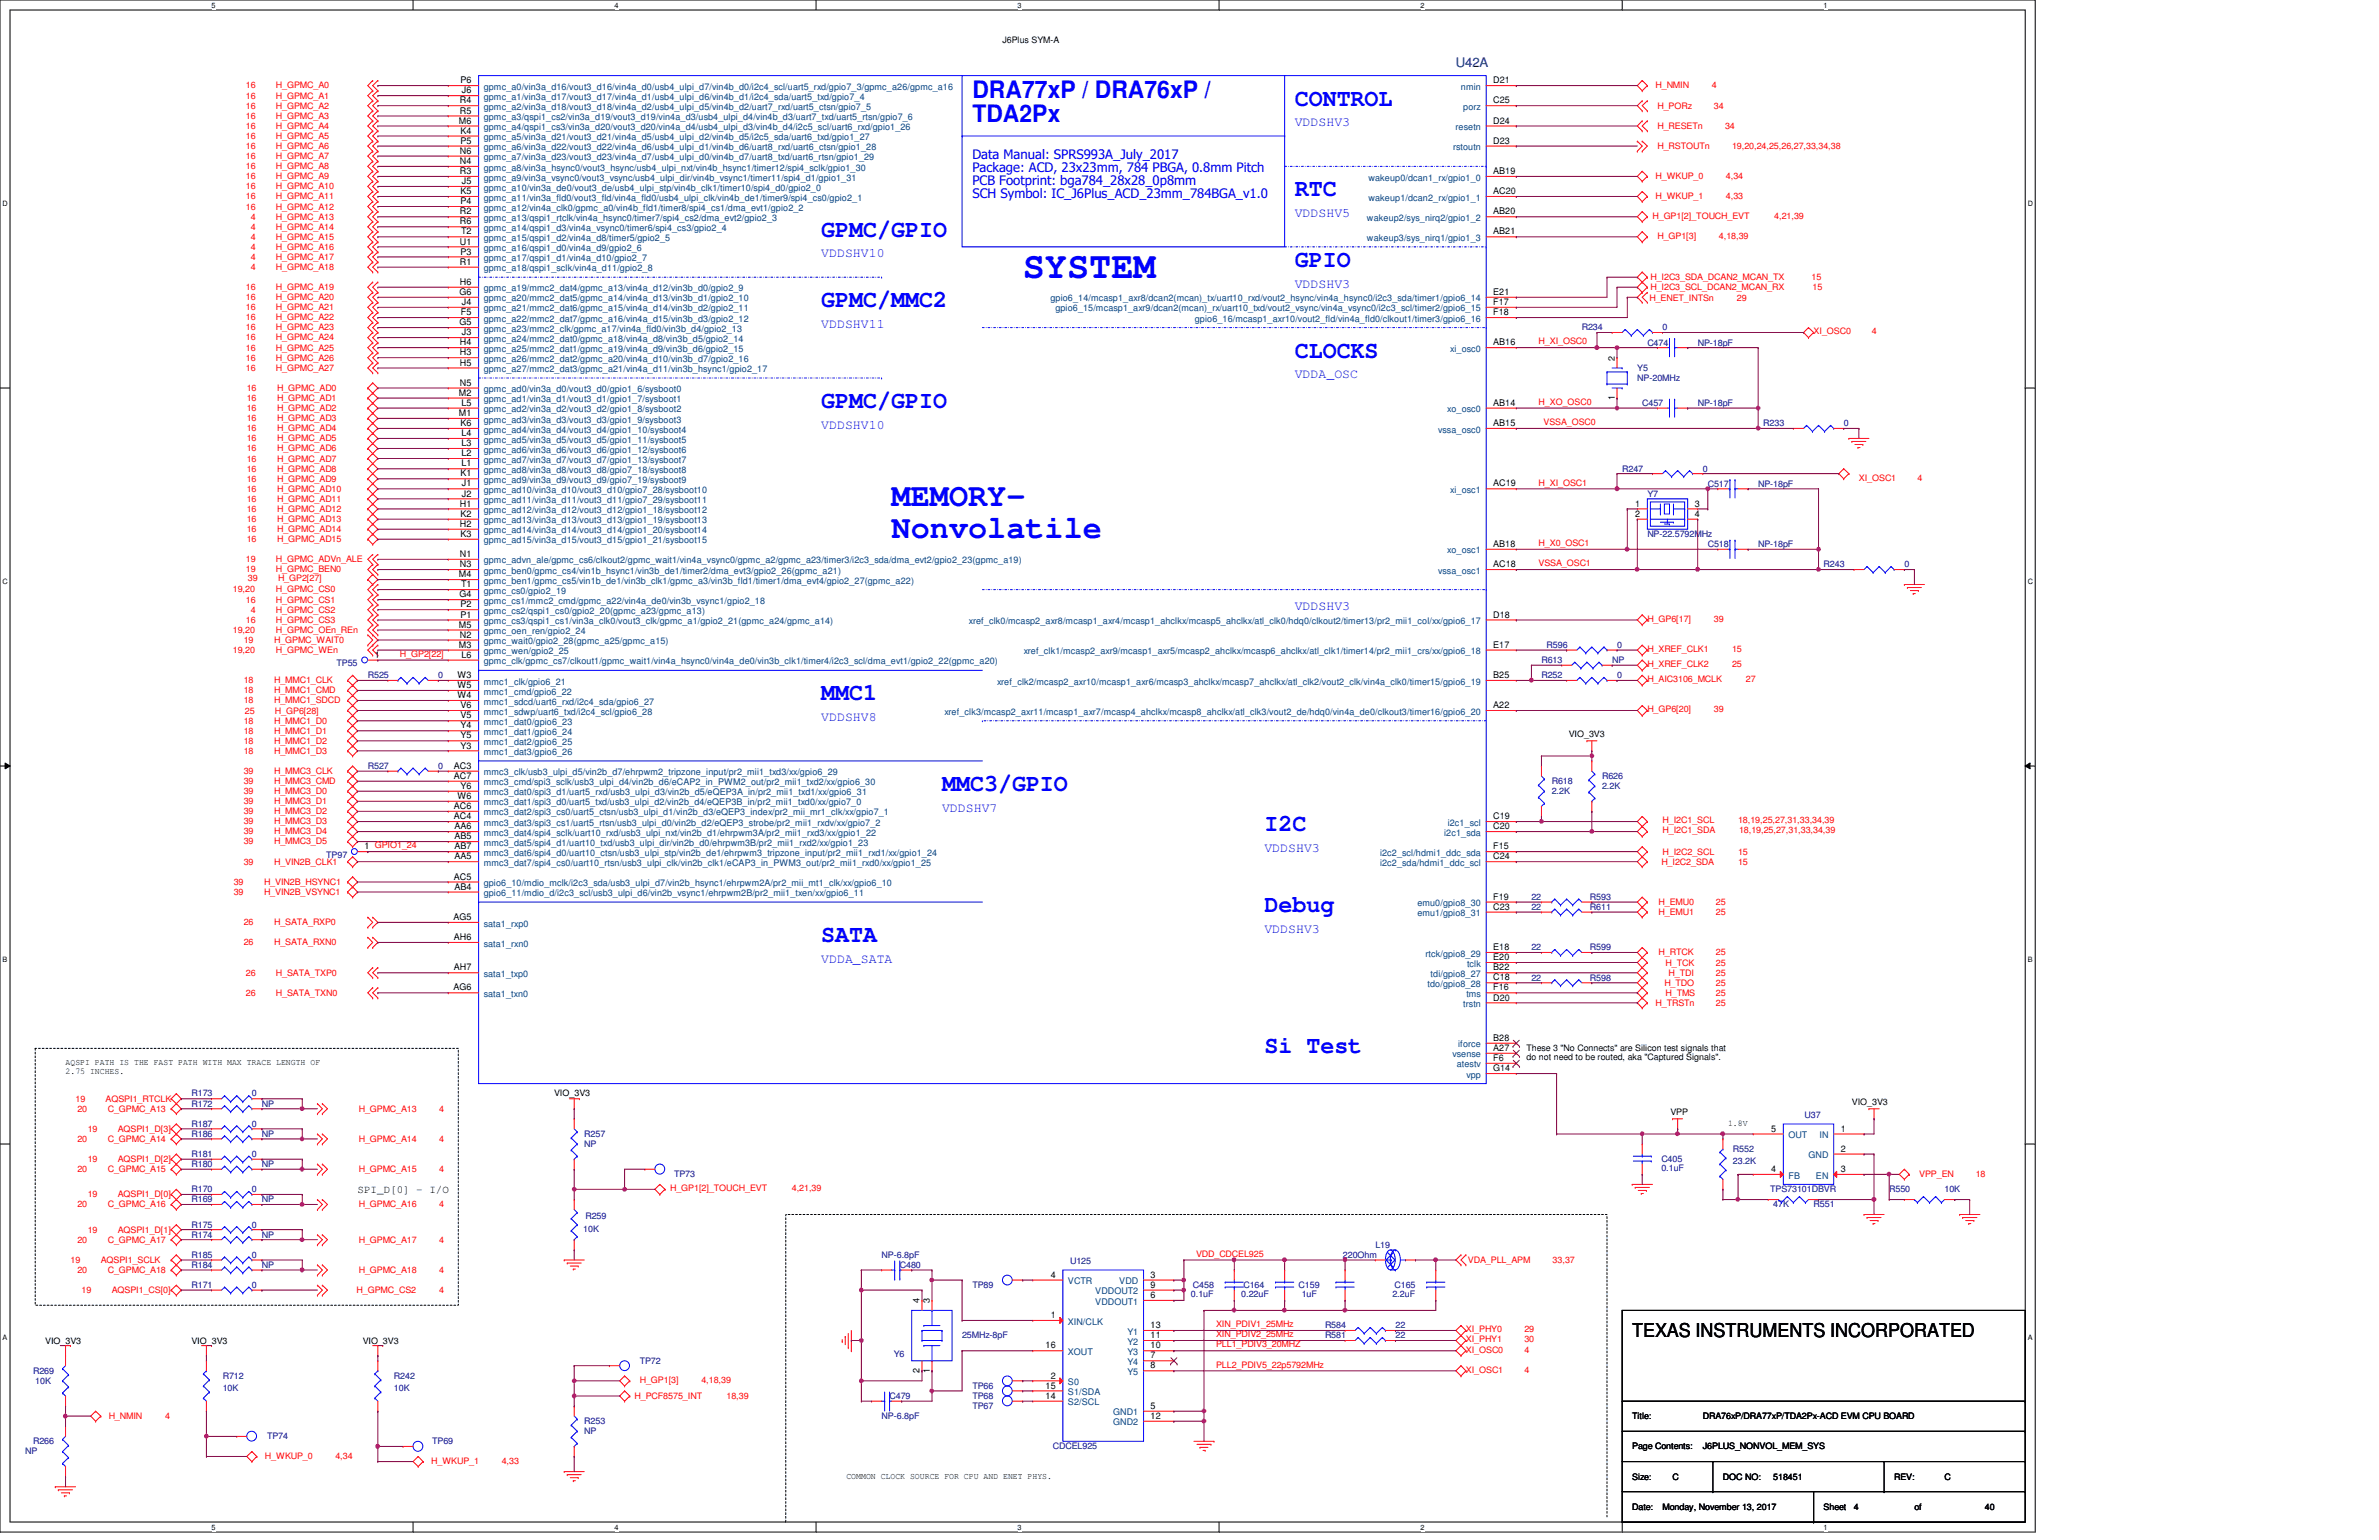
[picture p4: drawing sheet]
<svg xmlns="http://www.w3.org/2000/svg" width="432mm" height="279mm" viewBox="0 0 432 279" stroke-linecap="round" stroke-linejoin="round" font-family="sans-serif">
<defs><g id="words">
<text font-size="6.7" fill="#00f" x="185.6" y="50.4">SYSTEM</text>
<g font-size="5.8" fill="#00f">
<text x="161.8" y="91.8">MEMORY-</text>
<text x="161.8" y="97.7">Nonvolatile</text>
</g>
<g font-size="4.4" fill="#00f">
<text x="176.5" y="17.7">DRA77xP / DRA76xP /</text>
<text x="176.5" y="22.2">TDA2Px</text>
<text x="235" y="19.2">CONTROL</text>
<text x="235" y="35.6">RTC</text>
<text x="149.1" y="43">GPMC/GPIO</text>
<text x="235" y="48.4">GPIO</text>
<text x="149.1" y="55.8">GPMC/MMC2</text>
<text x="235" y="64.9">CLOCKS</text>
<text x="149.1" y="74">GPMC/GPIO</text>
<text x="149.1" y="127.1">MMC1</text>
<text x="171" y="143.6">MMC3/GPIO</text>
<text x="229.5" y="150.8">I2C</text>
<text x="229.5" y="165.5">Debug</text>
<text x="149.1" y="171">SATA</text>
<text x="229.5" y="191.1">Si Test</text>
</g>
<text font-size="3.5" x="296.2" y="242.7">TEXAS INSTRUMENTS INCORPORATED</text>
<text font-size="2.4" fill="#000080" x="264.2" y="12.2">U42A</text>
<g font-size="2.4" fill="#00f">
<text x="235" y="22.9">VDDSHV3</text>
<text x="176.5" y="28.9">Data Manual: SPRS993A_July_2017</text>
<text x="176.5" y="31.2">Package: ACD, 23x23mm, 784 PBGA, 0.8mm Pitch</text>
<text x="176.5" y="33.6">PCB Footprint: bga784_28x28_0p8mm</text>
<text x="176.5" y="36">SCH Symbol: IC_J6Plus_ACD_23mm_784BGA_v1.0</text>
<text x="235" y="39.4">VDDSHV5</text>
<text x="149.1" y="46.7">VDDSHV10</text>
<text x="235" y="52.2">VDDSHV3</text>
<text x="149.1" y="59.5">VDDSHV11</text>
<text x="235" y="68.7">VDDA_OSC</text>
<text x="149.1" y="77.8">VDDSHV10</text>
<text x="235" y="110.7">VDDSHV3</text>
<text x="149.1" y="130.8">VDDSHV8</text>
<text x="171" y="147.3">VDDSHV7</text>
<text x="229.5" y="154.6">VDDSHV3</text>
<text x="229.5" y="169.2">VDDSHV3</text>
<text x="149.1" y="174.7">VDDA_SATA</text>
</g>
<text font-size="2" x="64.9" y="216.5">SPI_D[0] - I/O</text>
<g font-size="1.7">
<text x="83.6" y="15.1">P6</text>
<text x="83.8" y="16.9">J6</text>
<text x="271" y="15.1">D21</text>
<text x="83.3" y="22.4">M6</text>
<text x="83.5" y="18.8">R4</text>
<text x="83.5" y="20.6">R5</text>
<text x="271" y="22.4">D24</text>
<text x="271" y="18.8">C25</text>
<text x="83.5" y="27.9">N6</text>
<text x="83.5" y="29.8">N4</text>
<text x="83.6" y="24.3">K4</text>
<text x="83.6" y="26.1">P5</text>
<text x="271" y="26.1">D23</text>
<text x="83.5" y="31.6">R3</text>
<text x="83.6" y="35.2">K5</text>
<text x="83.8" y="33.4">J5</text>
<text x="271" y="35.2">AC20</text>
<text x="271" y="31.6">AB19</text>
<text x="83.5" y="38.9">R2</text>
<text x="83.5" y="40.7">R6</text>
<text x="83.6" y="37">P4</text>
<text x="271" y="38.9">AB20</text>
<text x="83.5" y="44.4">U1</text>
<text x="83.6" y="46.2">P3</text>
<text x="83.7" y="42.5">T2</text>
<text x="271" y="42.5">AB21</text>
<text x="83.4" y="53.5">G6</text>
<text x="83.5" y="48">R1</text>
<text x="83.5" y="51.7">H6</text>
<text x="271" y="53.5">E21</text>
<text x="83.4" y="59">G5</text>
<text x="83.7" y="57.2">F5</text>
<text x="83.8" y="55.3">J4</text>
<text x="271" y="55.3">F17</text>
<text x="271" y="57.2">F18</text>
<text x="83.5" y="62.7">H4</text>
<text x="83.5" y="64.5">H3</text>
<text x="83.8" y="60.8">J3</text>
<text x="271" y="62.7">AB16</text>
<text x="293.1" y="65.5" transform="rotate(-90 293.1 65.5)">2</text>
<text x="83.3" y="71.8">M2</text>
<text x="83.5" y="66.3">H5</text>
<text x="83.5" y="70">N5</text>
<text x="83.3" y="75.5">M1</text>
<text x="83.6" y="77.3">K6</text>
<text x="83.7" y="73.6">L5</text>
<text x="271" y="73.6">AB14</text>
<text x="271" y="77.3">AB15</text>
<text x="293.1" y="72.6" transform="rotate(-90 293.1 72.6)">1</text>
<text x="83.7" y="79.1">L4</text>
<text x="83.7" y="80.9">L3</text>
<text x="83.7" y="82.8">L2</text>
<text x="83.6" y="86.4">K1</text>
<text x="83.7" y="84.6">L1</text>
<text x="83.8" y="88.3">J1</text>
<text x="271" y="88.3">AC19</text>
<text x="83.5" y="91.9">H1</text>
<text x="83.5" y="95.6">H2</text>
<text x="83.6" y="93.8">K2</text>
<text x="83.8" y="90.1">J2</text>
<text x="296.8" y="91.9">1</text>
<text x="296.8" y="93.8">2</text>
<text x="307.6" y="91.9">3</text>
<text x="307.6" y="93.8">4</text>
<text x="83.5" y="101">N1</text>
<text x="83.6" y="97.4">K3</text>
<text x="271" y="99.2">AB18</text>
<text x="83.3" y="104.7">M4</text>
<text x="83.5" y="102.9">N3</text>
<text x="83.7" y="106.6">T1</text>
<text x="271" y="102.9">AC18</text>
<text x="83.3" y="113.9">M5</text>
<text x="83.4" y="108.4">G4</text>
<text x="83.6" y="110.2">P2</text>
<text x="83.6" y="112.1">P1</text>
<text x="271" y="112.1">D18</text>
<text x="68" y="119.3">1</text>
<text x="83.3" y="117.5">M3</text>
<text x="83.5" y="115.7">N2</text>
<text x="83.7" y="119.3">L6</text>
<text x="271" y="117.5">E17</text>
<text x="83.1" y="123">W3</text>
<text x="83.1" y="124.8">W5</text>
<text x="271" y="123">B25</text>
<text x="83.1" y="126.7">W4</text>
<text x="83.6" y="128.5">V6</text>
<text x="83.6" y="130.3">V5</text>
<text x="271" y="128.5">A22</text>
<text x="83.6" y="132.2">Y4</text>
<text x="83.6" y="134">Y5</text>
<text x="83.6" y="135.8">Y3</text>
<text x="82.4" y="139.5">AC3</text>
<text x="82.4" y="141.3">AC7</text>
<text x="83.6" y="143.1">Y6</text>
<text x="82.4" y="146.8">AC6</text>
<text x="82.4" y="148.6">AC4</text>
<text x="83.1" y="144.9">W6</text>
<text x="271" y="148.6">C19</text>
<text x="66.2" y="154.1">1 GPIO1_24</text>
<text x="82.5" y="150.5">AA6</text>
<text x="82.5" y="152.3">AB5</text>
<text x="82.5" y="154.1">AB7</text>
<text x="82.5" y="155.9">AA5</text>
<text x="271" y="150.5">C20</text>
<text x="271" y="154.1">F15</text>
<text x="271" y="155.9">C24</text>
<text x="82.4" y="159.6">AC5</text>
<text x="82.5" y="161.4">AB4</text>
<text x="82.3" y="166.9">AG5</text>
<text x="271" y="163.2">F19</text>
<text x="271" y="165.1">C23</text>
<text x="82.4" y="170.6">AH6</text>
<text x="271" y="172.4">E18</text>
<text x="82.3" y="179.7">AG6</text>
<text x="82.4" y="176.1">AH7</text>
<text x="271" y="179.7">F16</text>
<text x="271" y="176.1">B22</text>
<text x="271" y="177.9">C18</text>
<text x="271" y="174.2">E20</text>
<text x="271" y="181.5">D20</text>
<text x="271" y="190.7">A27</text>
<text x="271" y="188.8">B28</text>
<text x="271" y="192.5">F6</text>
<text x="271" y="194.4">G14</text>
<text x="321.5" y="205.3">5</text>
<text x="334.1" y="205.3">1</text>
<text x="334.1" y="209">2</text>
<text x="321.5" y="212.6">4</text>
<text x="334.1" y="212.6">3</text>
<text x="190.7" y="231.8">4</text>
<text x="208.8" y="231.8">3</text>
<text x="208.8" y="233.6">9</text>
<text x="166.9" y="236.5" transform="rotate(-90 166.9 236.5)">4</text>
<text x="168.7" y="236.5" transform="rotate(-90 168.7 236.5)">3</text>
<text x="190.7" y="239.1">1</text>
<text x="208.8" y="235.5">6</text>
<text x="189.8" y="244.6">16</text>
<text x="208.8" y="244.6">10</text>
<text x="208.8" y="242.8">11</text>
<text x="208.8" y="241">13</text>
<text x="166.9" y="249" transform="rotate(-90 166.9 249)">2</text>
<text x="168.7" y="249" transform="rotate(-90 168.7 249)">1</text>
<text x="189.8" y="251.9">15</text>
<text x="190.7" y="250.1">2</text>
<text x="208.8" y="246.5">7</text>
<text x="208.8" y="248.3">8</text>
<text x="189.8" y="253.8">14</text>
<text x="208.8" y="255.6">5</text>
<text x="208.8" y="257.4">12</text>
</g>
<g font-size="1.7" fill="#004080">
<text x="87.8" y="16.3">gpmc_a0/vin3a_d16/vout3_d16/vin4a_d0/usb4_ulpi_d7/vin4b_d0/i2c4_scl/uart5_rxd/gpio7_3/gpmc_a26/gpmc_a16</text>
<text x="265.2" y="16.3">nmin</text>
<text x="87.8" y="18.1">gpmc_a1/vin3a_d17/vout3_d17/vin4a_d1/usb4_ulpi_d6/vin4b_d1/i2c4_sda/uart5_txd/gpio7_4</text>
<text x="87.8" y="19.9">gpmc_a2/vin3a_d18/vout3_d18/vin4a_d2/usb4_ulpi_d5/vin4b_d2/uart7_rxd/uart5_ctsn/gpio7_5</text>
<text x="87.8" y="21.8">gpmc_a3/qspi1_cs2/vin3a_d19/vout3_d19/vin4a_d3/usb4_ulpi_d4/vin4b_d3/uart7_txd/uart5_rtsn/gpio7_6</text>
<text x="87.8" y="23.6">gpmc_a4/qspi1_cs3/vin3a_d20/vout3_d20/vin4a_d4/usb4_ulpi_d3/vin4b_d4/i2c5_scl/uart6_rxd/gpio1_26</text>
<text x="264.2" y="23.6">resetn</text>
<text x="265.6" y="19.9">porz</text>
<text x="87.8" y="25.4">gpmc_a5/vin3a_d21/vout3_d21/vin4a_d5/usb4_ulpi_d2/vin4b_d5/i2c5_sda/uart6_txd/gpio1_27</text>
<text x="87.8" y="27.3">gpmc_a6/vin3a_d22/vout3_d22/vin4a_d6/usb4_ulpi_d1/vin4b_d6/uart8_rxd/uart6_ctsn/gpio1_28</text>
<text x="87.8" y="29.1">gpmc_a7/vin3a_d23/vout3_d23/vin4a_d7/usb4_ulpi_d0/vin4b_d7/uart8_txd/uart6_rtsn/gpio1_29</text>
<text x="263.7" y="27.3">rstoutn</text>
<text x="87.8" y="30.9">gpmc_a8/vin3a_hsync0/vout3_hsync/usb4_ulpi_nxt/vin4b_hsync1/timer12/spi4_sclk/gpio1_30</text>
<text x="87.8" y="32.8">gpmc_a9/vin3a_vsync0/vout3_vsync/usb4_ulpi_dir/vin4b_vsync1/timer11/spi4_d1/gpio1_31</text>
<text x="87.8" y="34.6">gpmc_a10/vin3a_de0/vout3_de/usb4_ulpi_stp/vin4b_clk1/timer10/spi4_d0/gpio2_0</text>
<text x="248.4" y="32.8">wakeup0/dcan1_rx/gpio1_0</text>
<text x="87.8" y="36.4">gpmc_a11/vin3a_fld0/vout3_fld/vin4a_fld0/usb4_ulpi_clk/vin4b_de1/timer9/spi4_cs0/gpio2_1</text>
<text x="87.8" y="38.2">gpmc_a12/vin4a_clk0/gpmc_a0/vin4b_fld1/timer8/spi4_cs1/dma_evt1/gpio2_2</text>
<text x="87.8" y="40.1">gpmc_a13/qspi1_rtclk/vin4a_hsync0/timer7/spi4_cs2/dma_evt2/gpio2_3</text>
<text x="87.8" y="41.9">gpmc_a14/qspi1_d3/vin4a_vsync0/timer6/spi4_cs3/gpio2_4</text>
<text x="248.1" y="40.1">wakeup2/sys_nirq2/gpio1_2</text>
<text x="248.4" y="36.4">wakeup1/dcan2_rx/gpio1_1</text>
<text x="87.8" y="43.7">gpmc_a15/qspi1_d2/vin4a_d8/timer5/gpio2_5</text>
<text x="87.8" y="45.6">gpmc_a16/qspi1_d0/vin4a_d9/gpio2_6</text>
<text x="87.8" y="47.4">gpmc_a17/qspi1_d1/vin4a_d10/gpio2_7</text>
<text x="248.1" y="43.7">wakeup3/sys_nirq1/gpio1_3</text>
<text x="87.8" y="49.2">gpmc_a18/qspi1_sclk/vin4a_d11/gpio2_8</text>
<text x="87.8" y="52.9">gpmc_a19/mmc2_dat4/gpmc_a13/vin4a_d12/vin3b_d0/gpio2_9</text>
<text x="87.8" y="54.7">gpmc_a20/mmc2_dat5/gpmc_a14/vin4a_d13/vin3b_d1/gpio2_10</text>
<text x="87.8" y="56.5">gpmc_a21/mmc2_dat6/gpmc_a15/vin4a_d14/vin3b_d2/gpio2_11</text>
<text x="87.8" y="58.4">gpmc_a22/mmc2_dat7/gpmc_a16/vin4a_d15/vin3b_d3/gpio2_12</text>
<text x="190.7" y="54.7">gpio6_14/mcasp1_axr8/dcan2(mcan)_tx/uart10_rxd/vout2_hsync/vin4a_hsync0/i2c3_sda/timer1/gpio6_14</text>
<text x="191.6" y="56.5">gpio6_15/mcasp1_axr9/dcan2(mcan)_rx/uart10_txd/vout2_vsync/vin4a_vsync0/i2c3_scl/timer2/gpio6_15</text>
<text x="216.9" y="58.4">gpio6_16/mcasp1_axr10/vout2_fld/vin4a_fld0/clkout1/timer3/gpio6_16</text>
<text x="87.8" y="60.2">gpmc_a23/mmc2_clk/gpmc_a17/vin4a_fld0/vin3b_d4/gpio2_13</text>
<text x="87.8" y="62">gpmc_a24/mmc2_dat0/gpmc_a18/vin4a_d8/vin3b_d5/gpio2_14</text>
<text x="87.8" y="63.8">gpmc_a25/mmc2_dat1/gpmc_a19/vin4a_d9/vin3b_d6/gpio2_15</text>
<text x="87.8" y="65.7">gpmc_a26/mmc2_dat2/gpmc_a20/vin4a_d10/vin3b_d7/gpio2_16</text>
<text x="263.2" y="63.8">xi_osc0</text>
<text x="87.8" y="67.5">gpmc_a27/mmc2_dat3/gpmc_a21/vin4a_d11/vin3b_hsync1/gpio2_17</text>
<text x="87.8" y="71.2">gpmc_ad0/vin3a_d0/vout3_d0/gpio1_6/sysboot0</text>
<text x="87.8" y="73">gpmc_ad1/vin3a_d1/vout3_d1/gpio1_7/sysboot1</text>
<text x="87.8" y="74.8">gpmc_ad2/vin3a_d2/vout3_d2/gpio1_8/sysboot2</text>
<text x="87.8" y="76.7">gpmc_ad3/vin3a_d3/vout3_d3/gpio1_9/sysboot3</text>
<text x="262.7" y="74.8">xo_osc0</text>
<text x="87.8" y="78.5">gpmc_ad4/vin3a_d4/vout3_d4/gpio1_10/sysboot4</text>
<text x="87.8" y="80.3">gpmc_ad5/vin3a_d5/vout3_d5/gpio1_11/sysboot5</text>
<text x="87.8" y="82.1">gpmc_ad6/vin3a_d6/vout3_d6/gpio1_12/sysboot6</text>
<text x="87.8" y="83.9">gpmc_ad7/vin3a_d7/vout3_d7/gpio1_13/sysboot7</text>
<text x="261" y="78.5">vssa_osc0</text>
<text x="87.8" y="85.8">gpmc_ad8/vin3a_d8/vout3_d8/gpio7_18/sysboot8</text>
<text x="87.8" y="87.6">gpmc_ad9/vin3a_d9/vout3_d9/gpio7_19/sysboot9</text>
<text x="87.8" y="89.5">gpmc_ad10/vin3a_d10/vout3_d10/gpio7_28/sysboot10</text>
<text x="263.2" y="89.5">xi_osc1</text>
<text x="87.8" y="91.3">gpmc_ad11/vin3a_d11/vout3_d11/gpio7_29/sysboot11</text>
<text x="87.8" y="93.1">gpmc_ad12/vin3a_d12/vout3_d12/gpio1_18/sysboot12</text>
<text x="87.8" y="95">gpmc_ad13/vin3a_d13/vout3_d13/gpio1_19/sysboot13</text>
<text x="87.8" y="96.8">gpmc_ad14/vin3a_d14/vout3_d14/gpio1_20/sysboot14</text>
<text x="87.8" y="98.6">gpmc_ad15/vin3a_d15/vout3_d15/gpio1_21/sysboot15</text>
<text x="262.7" y="100.4">xo_osc1</text>
<text x="87.8" y="102.2">gpmc_advn_ale/gpmc_cs6/clkout2/gpmc_wait1/vin4a_vsync0/gpmc_a2/gpmc_a23/timer3/i2c3_sda/dma_evt2/gpio2_23(gpmc_a19)</text>
<text x="87.8" y="104.1">gpmc_ben0/gpmc_cs4/vin1b_hsync1/vin3b_de1/timer2/dma_evt3/gpio2_26(gpmc_a21)</text>
<text x="87.8" y="105.9">gpmc_ben1/gpmc_cs5/vin1b_de1/vin3b_clk1/gpmc_a3/vin3b_fld1/timer1/dma_evt4/gpio2_27(gpmc_a22)</text>
<text x="87.8" y="107.7">gpmc_cs0/gpio2_19</text>
<text x="261" y="104.1">vssa_osc1</text>
<text x="87.8" y="109.6">gpmc_cs1/mmc2_cmd/gpmc_a22/vin4a_de0/vin3b_vsync1/gpio2_18</text>
<text x="87.8" y="111.4">gpmc_cs2/qspi1_cs0/gpio2_20(gpmc_a23/gpmc_a13)</text>
<text x="87.8" y="113.2">gpmc_cs3/qspi1_cs1/vin3a_clk0/vout3_clk/gpmc_a1/gpio2_21(gpmc_a24/gpmc_a14)</text>
<text x="175.9" y="113.2">xref_clk0/mcasp2_axr8/mcasp1_axr4/mcasp1_ahclkx/mcasp5_ahclkx/atl_clk0/hdq0/clkout2/timer13/pr2_mii1_col/xx/gpio6_17</text>
<text x="87.8" y="115.1">gpmc_oen_ren/gpio2_24</text>
<text x="87.8" y="116.9">gpmc_wait0/gpio2_28(gpmc_a25/gpmc_a15)</text>
<text x="87.8" y="118.7">gpmc_wen/gpio2_25</text>
<text x="185.8" y="118.7">xref_clk1/mcasp2_axr9/mcasp1_axr5/mcasp2_ahclkx/mcasp6_ahclkx/atl_clk1/timer14/pr2_mii1_crs/xx/gpio6_18</text>
<text x="87.8" y="124.2">mmc1_clk/gpio6_21</text>
<text x="87.8" y="120.5">gpmc_clk/gpmc_cs7/clkout1/gpmc_wait1/vin4a_hsync0/vin4a_de0/vin3b_clk1/timer4/i2c3_scl/dma_evt1/gpio2_22(gpmc_a20)</text>
<text x="181" y="124.2">xref_clk2/mcasp2_axr10/mcasp1_axr6/mcasp3_ahclkx/mcasp7_ahclkx/atl_clk2/vout2_clk/vin4a_clk0/timer15/gpio6_19</text>
<text x="87.8" y="126">mmc1_cmd/gpio6_22</text>
<text x="87.8" y="127.8">mmc1_sdcd/uart6_rxd/i2c4_sda/gpio6_27</text>
<text x="87.8" y="129.7">mmc1_sdwp/uart6_txd/i2c4_scl/gpio6_28</text>
<text x="87.8" y="131.5">mmc1_dat0/gpio6_23</text>
<text x="171.4" y="129.7">xref_clk3/mcasp2_axr11/mcasp1_axr7/mcasp4_ahclkx/mcasp8_ahclkx/atl_clk3/vout2_de/hdq0/vin4a_de0/clkout3/timer16/gpio6_20</text>
<text x="87.8" y="133.3">mmc1_dat1/gpio6_24</text>
<text x="87.8" y="135.2">mmc1_dat2/gpio6_25</text>
<text x="87.8" y="137">mmc1_dat3/gpio6_26</text>
<text x="87.8" y="140.7">mmc3_clk/usb3_ulpi_d5/vin2b_d7/ehrpwm2_tripzone_input/pr2_mii1_txd3/xx/gpio6_29</text>
<text x="87.8" y="142.5">mmc3_cmd/spi3_sclk/usb3_ulpi_d4/vin2b_d6/eCAP2_in_PWM2_out/pr2_mii1_txd2/xx/gpio6_30</text>
<text x="87.8" y="144.3">mmc3_dat0/spi3_d1/uart5_rxd/usb3_ulpi_d3/vin2b_d5/eQEP3A_in/pr2_mii1_txd1/xx/gpio6_31</text>
<text x="87.8" y="146.1">mmc3_dat1/spi3_d0/uart5_txd/usb3_ulpi_d2/vin2b_d4/eQEP3B_in/pr2_mii1_txd0/xx/gpio7_0</text>
<text x="87.8" y="148">mmc3_dat2/spi3_cs0/uart5_ctsn/usb3_ulpi_d1/vin2b_d3/eQEP3_index/pr2_mii_mr1_clk/xx/gpio7_1</text>
<text x="87.8" y="149.8">mmc3_dat3/spi3_cs1/uart5_rtsn/usb3_ulpi_d0/vin2b_d2/eQEP3_strobe/pr2_mii1_rxdv/xx/gpio7_2</text>
<text x="262.8" y="149.8">i2c1_scl</text>
<text x="87.8" y="151.6">mmc3_dat4/spi4_sclk/uart10_rxd/usb3_ulpi_nxt/vin2b_d1/ehrpwm3A/pr2_mii1_rxd3/xx/gpio1_22</text>
<text x="87.8" y="153.5">mmc3_dat5/spi4_d1/uart10_txd/usb3_ulpi_dir/vin2b_d0/ehrpwm3B/pr2_mii1_rxd2/xx/gpio1_23</text>
<text x="87.8" y="155.3">mmc3_dat6/spi4_d0/uart10_ctsn/usb3_ulpi_stp/vin2b_de1/ehrpwm3_tripzone_input/pr2_mii1_rxd1/xx/gpio1_24</text>
<text x="250.5" y="155.3">i2c2_scl/hdmi1_ddc_sda</text>
<text x="262.1" y="151.6">i2c1_sda</text>
<text x="87.8" y="157.1">mmc3_dat7/spi4_cs0/uart10_rtsn/usb3_ulpi_clk/vin2b_clk1/eCAP3_in_PWM3_out/pr2_mii1_rxd0/xx/gpio1_25</text>
<text x="87.8" y="160.8">gpio6_10/mdio_mclk/i2c3_sda/usb3_ulpi_d7/vin2b_hsync1/ehrpwm2A/pr2_mii_mt1_clk/xx/gpio6_10</text>
<text x="250.5" y="157.1">i2c2_sda/hdmi1_ddc_scl</text>
<text x="87.8" y="162.6">gpio6_11/mdio_d/i2c3_scl/usb3_ulpi_d6/vin2b_vsync1/ehrpwm2B/pr2_mii1_txen/xx/gpio6_11</text>
<text x="257.3" y="164.4">emu0/gpio8_30</text>
<text x="257.3" y="166.2">emu1/gpio8_31</text>
<text x="87.8" y="168.1">sata1_rxp0</text>
<text x="87.8" y="171.7">sata1_rxn0</text>
<text x="258.7" y="173.6">rtck/gpio8_29</text>
<text x="87.8" y="177.2">sata1_txp0</text>
<text x="259.1" y="179.1">tdo/gpio8_28</text>
<text x="259.7" y="177.2">tdi/gpio8_27</text>
<text x="266.3" y="175.4">tclk</text>
<text x="87.8" y="180.9">sata1_txn0</text>
<text x="265.6" y="182.7">trstn</text>
<text x="266.1" y="180.9">tms</text>
<text x="263.6" y="191.9">vsense</text>
<text x="264.7" y="190">iforce</text>
<text x="264.4" y="193.7">atestv</text>
<text x="266.1" y="195.5">vpp</text>
<text x="324.6" y="206.5">OUT</text>
<text x="330.2" y="206.5">IN</text>
<text x="324.6" y="213.8">FB</text>
<text x="328.3" y="210.1">GND</text>
<text x="329.6" y="213.8">EN</text>
<text x="193.8" y="233">VCTR</text>
<text x="203.2" y="233">VDD</text>
<text x="198.8" y="236.7">VDDOUT1</text>
<text x="198.8" y="234.8">VDDOUT2</text>
<text x="193.8" y="240.3">XIN/CLK</text>
<text x="193.8" y="245.8">XOUT</text>
<text x="204.6" y="245.8">Y3</text>
<text x="204.6" y="244">Y2</text>
<text x="204.6" y="242.1">Y1</text>
<text x="193.8" y="251.3">S0</text>
<text x="204.6" y="247.6">Y4</text>
<text x="204.6" y="249.5">Y5</text>
<text x="193.8" y="255">S2/SCL</text>
<text x="193.8" y="253.1">S1/SDA</text>
<text x="202.1" y="256.8">GND1</text>
<text x="202.1" y="258.6">GND2</text>
</g>
<g font-size="1.6">
<text x="181.9" y="7.8">J6Plus SYM-A</text>
<text x="284.7" y="133.6">VIO_3V3</text>
<text x="277.1" y="190.7">These 3 &quot;No Connects&quot; are Silicon test signals that</text>
<text x="11.9" y="193.3">AQSPI PATH IS THE FAST PATH WITH MAX TRACE LENGTH OF</text>
<text x="11.9" y="194.9">2.75 INCHES.</text>
<text x="277.1" y="192.4">do not need to be routed, aka &quot;Captured Signals&quot;.</text>
<text x="100.6" y="198.9">VIO_3V3</text>
<text x="303.2" y="202.2">VPP</text>
<text x="336.1" y="200.4">VIO_3V3</text>
<text x="313.6" y="204.3">1.8V</text>
<text x="8.2" y="243.8">VIO_3V3</text>
<text x="34.8" y="243.8">VIO_3V3</text>
<text x="65.8" y="243.8">VIO_3V3</text>
<text x="296.2" y="257.5">Title:</text>
<text x="309.1" y="257.5">DRA76xP/DRA77xP/TDA2Px-ACD EVM CPU BOARD</text>
<text x="296.2" y="262.9">Page Contents:</text>
<text x="309.1" y="262.9">J6PLUS_NONVOL_MEM_SYS</text>
<text x="153.6" y="268.3">COMMON CLOCK SOURCE FOR CPU AND ENET PHYS.</text>
<text x="296.2" y="268.4">Size:</text>
<text x="303.6" y="268.4">C</text>
<text x="312.7" y="268.4">DOC NO:</text>
<text x="321.9" y="268.4">518451</text>
<text x="343.8" y="268.4">REV:</text>
<text x="352.9" y="268.4">C</text>
<text x="296.2" y="273.9">Date:</text>
<text x="301.8" y="273.9">Monday, November 13, 2017</text>
<text x="331" y="273.9">Sheet</text>
<text x="336.5" y="273.9">4</text>
<text x="347.5" y="273.9">of</text>
<text x="360.3" y="273.9">40</text>
</g>
<g font-size="1.6" fill="#f00">
<text x="44.6" y="16">16</text>
<text x="44.6" y="17.9">16</text>
<text x="50.1" y="16">H_GPMC_A0</text>
<text x="50.1" y="17.9">H_GPMC_A1</text>
<text x="300.5" y="16">H_NMIN</text>
<text x="310.7" y="16">4</text>
<text x="44.6" y="19.7">16</text>
<text x="44.6" y="21.5">16</text>
<text x="44.6" y="23.4">16</text>
<text x="50.1" y="19.7">H_GPMC_A2</text>
<text x="50.1" y="21.5">H_GPMC_A3</text>
<text x="50.1" y="23.4">H_GPMC_A4</text>
<text x="300.8" y="19.7">H_PORz</text>
<text x="300.8" y="23.4">H_RESETn</text>
<text x="311.1" y="19.7">34</text>
<text x="313.1" y="23.4">34</text>
<text x="44.6" y="25.2">16</text>
<text x="44.6" y="27.1">16</text>
<text x="44.6" y="28.9">16</text>
<text x="50.1" y="25.2">H_GPMC_A5</text>
<text x="50.1" y="27.1">H_GPMC_A6</text>
<text x="50.1" y="28.9">H_GPMC_A7</text>
<text x="300.8" y="27.1">H_RSTOUTn</text>
<text x="314.4" y="27.1">19,20,24,25,26,27,33,34,38</text>
<text x="44.6" y="30.7">16</text>
<text x="44.6" y="32.5">16</text>
<text x="44.6" y="34.3">16</text>
<text x="50.1" y="30.7">H_GPMC_A8</text>
<text x="50.1" y="32.5">H_GPMC_A9</text>
<text x="50.1" y="34.3">H_GPMC_A10</text>
<text x="300.5" y="32.5">H_WKUP_0</text>
<text x="313.3" y="32.5">4,34</text>
<text x="44.6" y="36.2">16</text>
<text x="44.6" y="38">16</text>
<text x="45.5" y="39.8">4</text>
<text x="45.5" y="41.7">4</text>
<text x="50.1" y="36.2">H_GPMC_A11</text>
<text x="50.1" y="38">H_GPMC_A12</text>
<text x="50.1" y="39.8">H_GPMC_A13</text>
<text x="50.1" y="41.7">H_GPMC_A14</text>
<text x="299.9" y="39.7">H_GP1[2]_TOUCH_EVT</text>
<text x="300.5" y="36.2">H_WKUP_1</text>
<text x="313.3" y="36.2">4,33</text>
<text x="322" y="39.7">4,21,39</text>
<text x="45.5" y="43.5">4</text>
<text x="45.5" y="45.3">4</text>
<text x="45.5" y="47.2">4</text>
<text x="50.1" y="43.5">H_GPMC_A15</text>
<text x="50.1" y="45.3">H_GPMC_A16</text>
<text x="50.1" y="47.2">H_GPMC_A17</text>
<text x="300.8" y="43.3">H_GP1[3]</text>
<text x="312" y="43.3">4,18,39</text>
<text x="44.6" y="52.6">16</text>
<text x="45.5" y="49">4</text>
<text x="50.1" y="49">H_GPMC_A18</text>
<text x="50.1" y="52.6">H_GPMC_A19</text>
<text x="299.6" y="50.8">H_I2C3_SDA_DCAN2_MCAN_TX</text>
<text x="299.6" y="52.6">H_I2C3_SCL_DCAN2_MCAN_RX</text>
<text x="328.8" y="50.8">15</text>
<text x="329" y="52.6">15</text>
<text x="44.6" y="54.5">16</text>
<text x="44.6" y="56.3">16</text>
<text x="44.6" y="58.1">16</text>
<text x="44.6" y="59.9">16</text>
<text x="50.1" y="54.5">H_GPMC_A20</text>
<text x="50.1" y="56.3">H_GPMC_A21</text>
<text x="50.1" y="58.1">H_GPMC_A22</text>
<text x="50.1" y="59.9">H_GPMC_A23</text>
<text x="299.4" y="54.7">H_ENET_INTSn</text>
<text x="315.3" y="54.7">29</text>
<text x="44.6" y="61.8">16</text>
<text x="44.6" y="63.6">16</text>
<text x="44.6" y="65.4">16</text>
<text x="50.1" y="61.8">H_GPMC_A24</text>
<text x="50.1" y="63.6">H_GPMC_A25</text>
<text x="50.1" y="65.4">H_GPMC_A26</text>
<text x="279.3" y="62.5">H_XI_OSC0</text>
<text x="329.2" y="60.7">XI_OSC0</text>
<text x="339.8" y="60.7">4</text>
<text x="44.6" y="67.3">16</text>
<text x="44.8" y="70.9">16</text>
<text x="50.1" y="67.3">H_GPMC_A27</text>
<text x="50.3" y="70.9">H_GPMC_AD0</text>
<text x="44.8" y="72.8">16</text>
<text x="44.8" y="74.6">16</text>
<text x="44.8" y="76.4">16</text>
<text x="50.3" y="72.8">H_GPMC_AD1</text>
<text x="50.3" y="74.6">H_GPMC_AD2</text>
<text x="50.3" y="76.4">H_GPMC_AD3</text>
<text x="279.3" y="73.4">H_XO_OSC0</text>
<text x="280.2" y="77.1">VSSA_OSC0</text>
<text x="44.8" y="78.2">16</text>
<text x="44.8" y="80.1">16</text>
<text x="44.8" y="81.9">16</text>
<text x="44.8" y="83.7">16</text>
<text x="50.3" y="78.2">H_GPMC_AD4</text>
<text x="50.3" y="80.1">H_GPMC_AD5</text>
<text x="50.3" y="81.9">H_GPMC_AD6</text>
<text x="50.3" y="83.7">H_GPMC_AD7</text>
<text x="44.8" y="85.6">16</text>
<text x="44.8" y="87.4">16</text>
<text x="44.8" y="89.2">16</text>
<text x="50.3" y="85.6">H_GPMC_AD8</text>
<text x="50.3" y="87.4">H_GPMC_AD9</text>
<text x="50.3" y="89.2">H_GPMC_AD10</text>
<text x="279.3" y="88.1">H_XI_OSC1</text>
<text x="337.4" y="87.2">XI_OSC1</text>
<text x="348" y="87.2">4</text>
<text x="44.8" y="91.1">16</text>
<text x="44.8" y="92.9">16</text>
<text x="44.8" y="94.7">16</text>
<text x="50.3" y="91.1">H_GPMC_AD11</text>
<text x="50.3" y="92.9">H_GPMC_AD12</text>
<text x="50.3" y="94.7">H_GPMC_AD13</text>
<text x="44.8" y="96.5">16</text>
<text x="44.8" y="98.3">16</text>
<text x="50.3" y="96.5">H_GPMC_AD14</text>
<text x="50.3" y="98.3">H_GPMC_AD15</text>
<text x="279.3" y="99.1">H_X0_OSC1</text>
<text x="42.2" y="107.5">19,20</text>
<text x="44.6" y="102">19</text>
<text x="44.6" y="103.8">19</text>
<text x="45" y="105.5">39</text>
<text x="50.1" y="102">H_GPMC_ADVn_ALE</text>
<text x="50.1" y="103.8">H_GPMC_BEN0</text>
<text x="50.1" y="107.5">H_GPMC_CS0</text>
<text x="50.5" y="105.5">H_GP2[27]</text>
<text x="279.3" y="102.7">VSSA_OSC1</text>
<text x="44.6" y="109.3">16</text>
<text x="44.6" y="113">16</text>
<text x="45.5" y="111.2">4</text>
<text x="50.1" y="109.3">H_GPMC_CS1</text>
<text x="50.1" y="111.2">H_GPMC_CS2</text>
<text x="50.1" y="113">H_GPMC_CS3</text>
<text x="299" y="112.8">H_GP6[17]</text>
<text x="311.1" y="112.8">39</text>
<text x="42.2" y="114.8">19,20</text>
<text x="42.2" y="118.5">19,20</text>
<text x="44.2" y="116.6">19</text>
<text x="49.7" y="116.6">H_GPMC_WAIT0</text>
<text x="50.1" y="114.8">H_GPMC_OEn_REn</text>
<text x="50.1" y="118.5">H_GPMC_WEn</text>
<text x="72.6" y="119.2">H_GP2[22]</text>
<text x="299" y="118.3">H_XREF_CLK1</text>
<text x="314.4" y="118.3">15</text>
<text x="44.2" y="124">18</text>
<text x="44.2" y="125.8">18</text>
<text x="49.7" y="124">H_MMC1_CLK</text>
<text x="49.7" y="125.8">H_MMC1_CMD</text>
<text x="299" y="121">H_XREF_CLK2</text>
<text x="299" y="123.8">H_AIC3106_MCLK</text>
<text x="314.4" y="121">25</text>
<text x="316.9" y="123.8">27</text>
<text x="44.2" y="127.6">18</text>
<text x="44.2" y="131.3">18</text>
<text x="44.4" y="129.5">25</text>
<text x="49.7" y="127.6">H_MMC1_SDCD</text>
<text x="49.7" y="131.3">H_MMC1_D0</text>
<text x="49.9" y="129.5">H_GP6[28]</text>
<text x="299" y="129.2">H_GP6[20]</text>
<text x="311.1" y="129.2">39</text>
<text x="44.2" y="133.1">18</text>
<text x="44.2" y="134.9">18</text>
<text x="44.2" y="136.8">18</text>
<text x="49.7" y="133.1">H_MMC1_D1</text>
<text x="49.7" y="134.9">H_MMC1_D2</text>
<text x="49.7" y="136.8">H_MMC1_D3</text>
<text x="44.2" y="140.4">39</text>
<text x="44.2" y="142.2">39</text>
<text x="49.7" y="140.4">H_MMC3_CLK</text>
<text x="49.7" y="142.2">H_MMC3_CMD</text>
<text x="44.2" y="144.1">39</text>
<text x="44.2" y="145.9">39</text>
<text x="44.2" y="147.7">39</text>
<text x="44.2" y="149.6">39</text>
<text x="49.7" y="144.1">H_MMC3_D0</text>
<text x="49.7" y="145.9">H_MMC3_D1</text>
<text x="49.7" y="147.7">H_MMC3_D2</text>
<text x="49.7" y="149.6">H_MMC3_D3</text>
<text x="301.8" y="149.4">H_I2C1_SCL</text>
<text x="315.5" y="149.4">18,19,25,27,31,33,34,39</text>
<text x="44.2" y="151.4">39</text>
<text x="44.2" y="153.2">39</text>
<text x="49.7" y="151.4">H_MMC3_D4</text>
<text x="49.7" y="153.2">H_MMC3_D5</text>
<text x="301.8" y="155.1">H_I2C2_SCL</text>
<text x="301.8" y="151.2">H_I2C1_SDA</text>
<text x="315.5" y="155.1">15</text>
<text x="315.6" y="151.2">18,19,25,27,31,33,34,39</text>
<text x="42.4" y="160.5">39</text>
<text x="44.2" y="156.9">39</text>
<text x="47.9" y="160.5">H_VIN2B_HSYNC1</text>
<text x="49.7" y="156.9">H_VIN2B_CLK1</text>
<text x="301.5" y="156.9">H_I2C2_SDA</text>
<text x="315.5" y="156.9">15</text>
<text x="42.4" y="162.3">39</text>
<text x="44.2" y="167.9">26</text>
<text x="47.9" y="162.3">H_VIN2B_VSYNC1</text>
<text x="49.7" y="167.9">H_SATA_RXP0</text>
<text x="301" y="164.2">H_EMU0</text>
<text x="301" y="166">H_EMU1</text>
<text x="311.4" y="164.2">25</text>
<text x="311.4" y="166">25</text>
<text x="44.2" y="171.5">26</text>
<text x="49.7" y="171.5">H_SATA_RXN0</text>
<text x="301" y="173.4">H_RTCK</text>
<text x="311.4" y="173.4">25</text>
<text x="44.6" y="177">26</text>
<text x="50.1" y="177">H_SATA_TXP0</text>
<text x="302.1" y="178.8">H_TDO</text>
<text x="302.3" y="175.2">H_TCK</text>
<text x="302.9" y="177">H_TDI</text>
<text x="311.4" y="178.8">25</text>
<text x="311.4" y="177">25</text>
<text x="311.4" y="175.2">25</text>
<text x="44.6" y="180.6">26</text>
<text x="50.1" y="180.6">H_SATA_TXN0</text>
<text x="300.5" y="182.5">H_TRSTn</text>
<text x="302.3" y="180.6">H_TMS</text>
<text x="311.4" y="180.6">25</text>
<text x="311.4" y="182.5">25</text>
<text x="13.7" y="199.9">19</text>
<text x="14.1" y="201.7">20</text>
<text x="19.2" y="199.9">AQSPI1_RTCLK</text>
<text x="19.6" y="201.7">C_GPMC_A13</text>
<text x="65.1" y="201.7">H_GPMC_A13</text>
<text x="79.7" y="201.7">4</text>
<text x="14.1" y="207.2">20</text>
<text x="15.9" y="205.4">19</text>
<text x="19.6" y="207.2">C_GPMC_A14</text>
<text x="21.4" y="205.4">AQSPI1_D[3]</text>
<text x="65.1" y="207.2">H_GPMC_A14</text>
<text x="79.7" y="207.2">4</text>
<text x="14.1" y="212.6">20</text>
<text x="15.9" y="210.8">19</text>
<text x="19.6" y="212.6">C_GPMC_A15</text>
<text x="21.4" y="210.8">AQSPI1_D[2]</text>
<text x="65.1" y="212.6">H_GPMC_A15</text>
<text x="79.7" y="212.6">4</text>
<text x="348.4" y="213.6">VPP_EN</text>
<text x="358.6" y="213.6">18</text>
<text x="14.1" y="219.1">20</text>
<text x="15.9" y="217.2">19</text>
<text x="19.6" y="219.1">C_GPMC_A16</text>
<text x="21.4" y="217.2">AQSPI1_D[0]</text>
<text x="65.1" y="219.1">H_GPMC_A16</text>
<text x="79.7" y="219.1">4</text>
<text x="121.6" y="216.1">H_GP1[2]_TOUCH_EVT</text>
<text x="143.7" y="216.1">4,21,39</text>
<text x="14.1" y="225.5">20</text>
<text x="15.9" y="223.6">19</text>
<text x="19.6" y="225.5">C_GPMC_A17</text>
<text x="21.4" y="223.6">AQSPI1_D[1]</text>
<text x="65.1" y="225.5">H_GPMC_A17</text>
<text x="79.7" y="225.5">4</text>
<text x="12.8" y="229.1">19</text>
<text x="14.1" y="230.9">20</text>
<text x="18.3" y="229.1">AQSPI1_SCLK</text>
<text x="19.6" y="230.9">C_GPMC_A18</text>
<text x="65.1" y="230.9">H_GPMC_A18</text>
<text x="79.7" y="230.9">4</text>
<text x="217.1" y="228">VDD_CDCEL925</text>
<text x="266.4" y="229.1">VDA_PLL_APM</text>
<text x="281.8" y="229.1">33,37</text>
<text x="14.8" y="234.6">19</text>
<text x="20.3" y="234.6">AQSPI1_CS[0]</text>
<text x="64.7" y="234.6">H_GPMC_CS2</text>
<text x="79.7" y="234.6">4</text>
<text x="220.7" y="240.8">XIN_PDIV1_25MHz</text>
<text x="220.7" y="242.6">XIN_PDIV2_25MHz</text>
<text x="220.7" y="244.5">PLL1_PDIV3_20MHZ</text>
<text x="266.1" y="241.7">XI_PHY0</text>
<text x="266.1" y="243.5">XI_PHY1</text>
<text x="266.1" y="245.4">XI_OSC0</text>
<text x="276.7" y="241.7">29</text>
<text x="276.7" y="243.5">30</text>
<text x="276.7" y="245.4">4</text>
<text x="116.1" y="250.9">H_GP1[3]</text>
<text x="127.3" y="250.9">4,18,39</text>
<text x="220.7" y="248.1">PLL2_PDIV5_22p5792MHz</text>
<text x="266.1" y="249">XI_OSC1</text>
<text x="276.7" y="249">4</text>
<text x="19.7" y="257.5">H_NMIN</text>
<text x="30" y="257.5">4</text>
<text x="115.2" y="253.8">H_PCF8575_INT</text>
<text x="131.9" y="253.8">18,39</text>
<text x="48.1" y="264.8">H_WKUP_0</text>
<text x="60.9" y="264.8">4,34</text>
<text x="78.3" y="265.7">H_WKUP_1</text>
<text x="91.1" y="265.7">4,33</text>
</g>
<g font-size="1.6" fill="#000080">
<text x="287.1" y="59.9">R234</text>
<text x="301.8" y="59.9">0</text>
<text x="299" y="62.7">C474</text>
<text x="308.1" y="62.7">NP-18pF</text>
<text x="297.2" y="67.3">Y5</text>
<text x="297.2" y="69.1">NP-20MHz</text>
<text x="298.1" y="73.7">C457</text>
<text x="308.1" y="73.7">NP-18pF</text>
<text x="320" y="77.3">R233</text>
<text x="334.6" y="77.3">0</text>
<text x="294.4" y="85.6">R247</text>
<text x="309.1" y="85.6">0</text>
<text x="310" y="88.3">C517</text>
<text x="319.1" y="88.3">NP-18pF</text>
<text x="299" y="90.1">Y7</text>
<text x="299" y="97.5">NP-22.5792MHz</text>
<text x="310" y="99.3">C518</text>
<text x="319.1" y="99.3">NP-18pF</text>
<text x="331" y="102.9">R243</text>
<text x="345.7" y="102.9">0</text>
<text x="280.7" y="117.6">R596</text>
<text x="293.5" y="117.6">0</text>
<text x="61.1" y="120.9">TP55</text>
<text x="66.8" y="123.1">R525</text>
<text x="79.5" y="123.1">0</text>
<text x="279.8" y="120.3">R613</text>
<text x="279.8" y="123.1">R252</text>
<text x="292.6" y="120.3">NP</text>
<text x="293.5" y="123.1">0</text>
<text x="66.8" y="139.5">R527</text>
<text x="79.5" y="139.5">0</text>
<text x="281.6" y="142.2">R618</text>
<text x="290.8" y="141.4">R626</text>
<text x="290.8" y="143.2">2.2K</text>
<text x="281.6" y="144.1">2.2K</text>
<text x="59.2" y="155.6">TP97</text>
<text x="278" y="163.3">22</text>
<text x="278" y="165.1">22</text>
<text x="288.6" y="163.3">R593</text>
<text x="288.6" y="165.1">R611</text>
<text x="278" y="172.4">22</text>
<text x="288.6" y="172.4">R599</text>
<text x="278" y="177.9">22</text>
<text x="288.6" y="177.9">R598</text>
<text x="34.8" y="198.9">R173</text>
<text x="34.8" y="200.8">R172</text>
<text x="45.7" y="198.9">0</text>
<text x="47.5" y="200.8">NP</text>
<text x="327.5" y="202.8">U37</text>
<text x="34.8" y="204.4">R187</text>
<text x="34.8" y="206.2">R186</text>
<text x="34.8" y="209.9">R181</text>
<text x="45.7" y="204.4">0</text>
<text x="45.7" y="209.9">0</text>
<text x="47.5" y="206.2">NP</text>
<text x="106" y="206.2">R257</text>
<text x="106" y="208.1">NP</text>
<text x="314.5" y="209">R552</text>
<text x="34.8" y="211.8">R180</text>
<text x="47.5" y="211.8">NP</text>
<text x="122.3" y="213.6">TP73</text>
<text x="301.5" y="210.8">C405</text>
<text x="301.5" y="212.5">0.1uF</text>
<text x="314.5" y="211.2">23.2K</text>
<text x="34.8" y="216.3">R170</text>
<text x="34.8" y="218.1">R169</text>
<text x="45.7" y="216.3">0</text>
<text x="47.5" y="218.1">NP</text>
<text x="106.3" y="221.2">R259</text>
<text x="321.3" y="216.3">TPS73101DBVR</text>
<text x="321.9" y="219.1">47K</text>
<text x="329.2" y="219.1">R551</text>
<text x="342.9" y="216.3">R550</text>
<text x="352.9" y="216.3">10K</text>
<text x="34.8" y="224.5">R174</text>
<text x="34.8" y="222.7">R175</text>
<text x="45.7" y="222.7">0</text>
<text x="47.5" y="224.5">NP</text>
<text x="105.9" y="223.4">10K</text>
<text x="249.6" y="226.4">L19</text>
<text x="34.8" y="228.2">R185</text>
<text x="34.8" y="230">R184</text>
<text x="34.8" y="233.7">R171</text>
<text x="45.7" y="228.2">0</text>
<text x="45.7" y="233.7">0</text>
<text x="47.5" y="230">NP</text>
<text x="160" y="228.2">NP-6.8pF</text>
<text x="163.3" y="230">C480</text>
<text x="176.5" y="233.7">TP89</text>
<text x="194.2" y="229.3">U125</text>
<text x="216.5" y="233.7">C458</text>
<text x="225.7" y="233.7">C164</text>
<text x="235.7" y="233.7">C159</text>
<text x="243.8" y="228.2">220Ohm</text>
<text x="253.1" y="233.7">C165</text>
<text x="216.2" y="235.3">0.1uF</text>
<text x="225.3" y="235.3">0.22uF</text>
<text x="236.3" y="235.3">1uF</text>
<text x="252.7" y="235.3">2.2uF</text>
<text x="174.6" y="242.8">25MHz-8pF</text>
<text x="240.5" y="241">R584</text>
<text x="240.5" y="242.8">R581</text>
<text x="253.3" y="241">22</text>
<text x="253.3" y="242.8">22</text>
<text x="6" y="249.2">R269</text>
<text x="6.4" y="251.1">10K</text>
<text x="40.4" y="250.1">R712</text>
<text x="71.5" y="250.1">R242</text>
<text x="116.1" y="247.4">TP72</text>
<text x="162.2" y="246.1">Y6</text>
<text x="176.5" y="252">TP66</text>
<text x="40.4" y="252.3">10K</text>
<text x="71.5" y="252.3">10K</text>
<text x="160" y="257.5">NP-6.8pF</text>
<text x="161.5" y="253.8">C479</text>
<text x="176.5" y="253.8">TP68</text>
<text x="176.5" y="255.7">TP67</text>
<text x="4.6" y="263.9">NP</text>
<text x="6" y="262">R266</text>
<text x="48.5" y="261.1">TP74</text>
<text x="78.4" y="262">TP69</text>
<text x="106" y="258.4">R253</text>
<text x="106" y="260.2">NP</text>
<text x="191.1" y="262.9">CDCEL925</text>
</g>
<g font-size="1.3">
<text x="38.4" y="1.4">5</text>
<text x="111.5" y="1.4">4</text>
<text x="184.7" y="1.4">3</text>
<text x="257.9" y="1.4">2</text>
<text x="331" y="1.4">1</text>
<text x=".5" y="37.3">D</text>
<text x="368" y="37.3">D</text>
<text x=".5" y="105.9">C</text>
<text x="368" y="105.9">C</text>
<text x=".5" y="174.5">B</text>
<text x="368" y="174.5">B</text>
<text x=".5" y="243">A</text>
<text x="368" y="243">A</text>
<text x="38.4" y="277.5">5</text>
<text x="111.5" y="277.5">4</text>
<text x="184.7" y="277.5">3</text>
<text x="257.9" y="277.5">2</text>
<text x="331" y="277.5">1</text>
</g>
</g></defs>
<path d="M0 0h369.4v278h-369.4zM1.8 1.8h365.8v274.3h-365.8z" fill="none" stroke="#000" stroke-width=".18"/>
<g fill="#fff">
<path d="M38.4 .2h.7v1.5h-.7z"/>
<path d="M38.4 276.4h.7v1.4h-.7z"/>
</g>
<path d="M75 0v1.8M75 276.1v1.9" fill="none" stroke="#000" stroke-width=".18"/>
<g fill="#fff">
<path d="M111.5 .2h.8v1.5h-.8z"/>
<path d="M111.5 276.4h.8v1.4h-.8z"/>
</g>
<path d="M148.1 0v1.8M148.1 276.1v1.9" fill="none" stroke="#000" stroke-width=".18"/>
<g fill="#fff">
<path d="M184.7 .2h.7v1.5h-.7z"/>
<path d="M184.7 276.4h.7v1.4h-.7z"/>
</g>
<path d="M221.3 0v1.8M221.3 276.1v1.9" fill="none" stroke="#000" stroke-width=".18"/>
<g fill="#fff">
<path d="M257.9 .2h.7v1.5h-.7z"/>
<path d="M257.9 276.4h.7v1.4h-.7z"/>
</g>
<path d="M294.4 0v1.8M294.4 276.1v1.9" fill="none" stroke="#000" stroke-width=".18"/>
<g fill="#fff">
<path d="M331 .2h.7v1.5h-.7z"/>
<path d="M331 276.4h.7v1.4h-.7z"/>
<path d="M.5 36.1h.9v1.5h-.9z"/>
<path d="M368 36.1h1v1.5h-1z"/>
<path d="M.5 104.7h.9v1.5h-.9z"/>
<path d="M368 104.7h1v1.5h-1z"/>
</g>
<path d="M0 70.4h1.8M367.6 70.4h1.8" fill="none" stroke="#000" stroke-width=".18"/>
<g fill="#fff">
<path d="M.5 173.3h.8v1.5h-.8z"/>
<path d="M368 173.3h.9v1.5h-.9z"/>
</g>
<path d="M0 139h1.8M.9 138.4l.9 .6-.9 .5zM367.6 139l.9-.6v1.1zM367.6 139h1.8" fill="none" stroke="#000" stroke-width=".18"/>
<path d="M.9 138.4l.9 .6-.9 .5zM367.6 139l.9-.6v1.1z" fill="#000"/>
<g fill="#fff">
<path d="M.5 241.9h.8v1.4h-.8z"/>
<path d="M368 241.9h.9v1.4h-.9z"/>
</g>
<g fill="none" stroke="#000" stroke-width=".18">
<path d="M0 207.6h1.8M367.6 207.6h1.8M294.4 237.7h73.2v38.4h-73.2zM294.4 259.7h73.2M294.4 254.2h73.2M367.6 259.7h.1M367.6 254.2h.1M294.4 270.6h73.2M294.4 265.2h73.2M310.9 270.6h.1M310.9 265.2v5.4M329.2 276.1h.1"/>
<path d="M329.2 270.6v5.5M342 270.6h.1M342 265.2v5.4M367.6 270.6h.1M367.6 265.2h.1"/>
</g>
<path d="M6.4 190.2h76.8v46.6h-76.8zM142.6 276.1v-55.8h149.1v54.9" fill="none" stroke="#000" stroke-width=".18" stroke-dasharray=".3 .3"/>
<g fill="none" stroke="#f00" stroke-width=".18">
<path d="M67.6 14.6h.1M67.6 16.5h.1M67.6 18.3h.1M67.6 14.6l-.8 .9 .8 1M67.6 16.5l-.8 .9 .8 .9M67.6 18.3l-.8 .9 .8 .9M68.6 16.5h.1M68.6 14.6h.1M68.6 18.3h.1M68.6 14.6l-1 .9 1 1M68.6 16.5l-1 .9 1 .9M68.6 18.3l-1 .9 1 .9"/>
<path d="M298.1 14.6h.1M298.1 16.5h.1M298.1 18.3h.1M298.1 14.6l-.9 .9 .9 1M298.1 14.6l.9 .9M298.1 18.3l-.9 .9 .9 .9M299 15.5h.1M299 18.3h.1M299 15.5l-.9 1M299 18.3l-.9 .9 .9 .9M67.6 20.1h.1M67.6 21.9h.1"/>
<path d="M67.6 23.7h.1M67.6 25.6h.1M67.6 27.4h.1M67.6 29.3h.1M67.6 31.1h.1M67.6 32.9h.1M67.6 34.8h.1M67.6 36.6h.1M67.6 38.4h.1M67.6 20.1l-.8 .9 .8 .9M67.6 21.9l-.8 1 .8 .8M67.6 23.7l-.8 1 .8 .9"/>
<path d="M67.6 25.6l-.8 .9 .8 .9M67.6 27.4l-.8 .9 .8 1M67.6 29.3l-.8 .9 .8 .9M67.6 31.1l-.8 .9 .8 .9M67.6 32.9l-.8 .9 .8 1M67.6 34.8l-.8 .8 .8 1M67.6 36.6l-.8 .9 .8 .9M67.6 38.4l-.8 .9 .8 .9M68.6 20.1h.1M68.6 21.9h.1M68.6 23.7h.1M68.6 25.6h.1"/>
<path d="M68.6 27.4h.1M68.6 29.3h.1M68.6 31.1h.1M68.6 32.9h.1M68.6 34.8h.1M68.6 36.6h.1M68.6 38.4h.1M68.6 20.1l-1 .9 1 .9M68.6 21.9l-1 1 1 .8M68.6 23.7l-1 1 1 .9M68.6 25.6l-1 .9 1 .9M68.6 27.4l-1 .9 1 1"/>
<path d="M68.6 29.3l-1 .9 1 .9M68.6 31.1l-1 .9 1 .9M68.6 32.9l-1 .9 1 1M68.6 34.8l-1 .8 1 1M68.6 36.6l-1 .9 1 .9M68.6 38.4l-1 .9 1 .9M297.2 25.6h.1M297.2 27.4h.1M297.2 25.6l.9 .9-.9 .9M298.1 20.1h.1M298.1 21.9h.1M298.1 23.7h.1"/>
<path d="M298.1 25.6h.1M298.1 27.4h.1M298.1 31.1h.1M298.1 32.9h.1M298.1 34.8h.1M298.1 36.6h.1M298.1 38.4h.1M298.1 21.9l-.9 1 .9 .8M298.1 25.6l.9 .9-.9 .9M298.1 31.1l-.9 .9 .9 .9M298.1 31.1l.9 .9M298.1 34.8l-.9 .8 .9 1"/>
<path d="M298.1 34.8l.9 .8M298.1 38.4l-.9 .9 .9 .9M298.1 38.4l.9 .9M299 20.1h.1M299 23.7h.1M299 21.9h.1M299 32h.1M299 35.6h.1M299 39.3h.1M299 21.9l-.9 1 .9 .8M299 32l-.9 .9M299 35.6l-.9 1"/>
<path d="M299 39.3l-.9 .9M67.6 40.2h.1M67.6 42h.1M67.6 43.9h.1M67.6 45.7h.1M67.6 47.5h.1M67.6 49.4h.1M67.6 51.2h.1M67.6 53h.1M67.6 54.9h.1M67.6 56.7h.1M67.6 58.5h.1"/>
<path d="M67.6 40.2l-.8 .9 .8 .9M67.6 42l-.8 1 .8 .9M67.6 43.9l-.8 .9 .8 .9M67.6 45.7l-.8 .9 .8 .9M67.6 47.5l-.8 1 .8 .9M67.6 51.2l-.8 .9 .8 .9M67.6 53l-.8 .9 .8 1M67.6 54.9l-.8 .9 .8 .9M67.6 56.7l-.8 .9 .8 .9M67.6 58.5l-.8 .9 .8 .9M68.6 40.2h.1M68.6 42h.1"/>
<path d="M68.6 43.9h.1M68.6 45.7h.1M68.6 47.5h.1M68.6 49.4h.1M68.6 53h.1M68.6 51.2h.1M68.6 54.9h.1M68.6 56.7h.1M68.6 58.5h.1M68.6 40.2l-1 .9 1 .9M68.6 42l-1 1 1 .9M68.6 43.9l-1 .9 1 .9"/>
<path d="M68.6 45.7l-1 .9 1 .9M68.6 47.5l-1 1 1 .9M68.6 51.2l-1 .9 1 .9M68.6 53l-1 .9 1 1M68.6 54.9l-1 .9 1 .9M68.6 56.7l-1 .9 1 .9M68.6 58.5l-1 .9 1 .9M298.1 53h.1M298.1 54.9h.1M298.1 49.4h.1M298.1 51.2h.1M298.1 42h.1"/>
<path d="M298.1 43.9h.1M298.1 40.2h.1M298.1 49.4l-.9 .9 1.8 1.8M298.1 49.4l.9 .9M298.1 51.2l-.9 .9 .9 .9M298.1 42l-.9 1 .9 .9M298.1 42l.9 1M299 53h.1M299 54.9h.1M299 50.3h.1M299 52.1h.1M299 43h.1"/>
<path d="M299 52.1l-1.8 1.8 .9 1M299 53l-.9 .9 .9 1M299 50.3l-.9 .9M299 43l-.9 .9M328.3 59.4h.1M328.3 59.4l-.9 .9 .9 1M328.3 59.4l.9 .9M66.8 70.4h.1M66.8 72.2h.1M66.8 74h.1M66.8 75.9h.1M66.8 77.7h.1"/>
<path d="M66.8 79.5h.1M66.8 70.4l.8 .9M66.8 72.2l.8 1M66.8 74l.8 1M66.8 75.9l1.8 1.8-1 .9M66.8 77.7l1.8 1.8-1.8 1.9M66.8 79.5l.8 1M67.6 60.3h.1M67.6 62.2h.1M67.6 64h.1M67.6 65.8h.1M67.6 67.6h.1"/>
<path d="M67.6 69.5h.1M67.6 71.3h.1M67.6 73.2h.1M67.6 75h.1M67.6 76.8h.1M67.6 78.6h.1M67.6 60.3l-.8 1 .8 .9M67.6 62.2l-.8 .9 .8 .9M67.6 64l-.8 .9 .8 .9M67.6 65.8l-.8 1 .8 .8M67.6 69.5l1 .9-1.8 1.8M67.6 69.5l-.8 .9"/>
<path d="M67.6 71.3l1 .9-1.8 1.8M67.6 73.2l1 .8-1 1M67.6 75l1 .9-1 .9M67.6 75l-.8 .9M67.6 76.8l-.8 .9M67.6 78.6l-.8 .9M68.6 60.3h.1M68.6 62.2h.1M68.6 64h.1M68.6 65.8h.1M68.6 67.6h.1M68.6 60.3l-1 1 1 .9"/>
<path d="M68.6 62.2l-1 .9 1 .9M68.6 64l-1 .9 1 .9M68.6 65.8l-1 1 1 .8M292.6 60.3h.1M292.6 60.3h1.8M299.9 60.3h1.9M300.8 63.1h.1M300.8 63.1h1.8M301.8 60.3h.1M304.5 63.1h1.8M306.3 63.1h.1M328.3 61.3h.1"/>
<path d="M329.2 60.3h.1M329.2 60.3l-.9 1M335.6 79.5h.1M335.6 79.5h3.6M66.8 81.4h.1M66.8 83.2h.1M66.8 85h.1M66.8 86.9h.1M66.8 88.7h.1M66.8 90.5h.1M66.8 92.3h.1M66.8 94.2h.1"/>
<path d="M66.8 96h.1M66.8 97.8h.1M66.8 81.4l.8 .9M66.8 83.2l.8 .9M66.8 85l1.8 1.9-1 .9M66.8 86.9l1.8 1.8-1.8 1.8M66.8 88.7l.8 .9M66.8 90.5l.8 .9M66.8 92.3l.8 1M66.8 94.2l1.8 1.8-1 .9M66.8 96l1.8 1.8-1 1M66.8 97.8l.8 1"/>
<path d="M67.6 80.5h.1M67.6 82.3h.1M67.6 84.1h.1M67.6 85.9h.1M67.6 87.8h.1M67.6 89.6h.1M67.6 91.4h.1M67.6 93.3h.1M67.6 95.1h.1M67.6 96.9h.1M67.6 98.8h.1M67.6 80.5l1 .9-1.8 1.8"/>
<path d="M67.6 82.3l1 .9-1 .9M67.6 84.1l1 .9-1 .9M67.6 84.1l-.8 .9M67.6 85.9l-.8 1M67.6 87.8l-.8 .9M67.6 89.6l1 .9-1.8 1.8M67.6 91.4l1 .9-1 1M67.6 93.3l1 .9-1 .9M67.6 93.3l-.8 .9M67.6 95.1l-.8 .9M67.6 96.9l-.8 .9M334.6 85h.1"/>
<path d="M334.6 86.9h.1M334.6 85l-.8 .9 .8 1M334.6 85l1 .9M335.6 85.9h.1M335.6 85.9l-1 1M336.1 80.1h.1M336.1 80.1h2.6M336.7 80.6h1.4M337.2 81.2h.1M337.2 81.2h.4M338.1 80.6h.1M66.8 117.1h.1"/>
<path d="M66.8 115.2h.1M66.8 105.2h.1M66.8 115.2l.8 .9-.8 1M66.8 105.2l.8 .8M66.8 119.8h1.8M67.6 100.6h.1M67.6 102.4h.1M67.6 104.2h.1M67.6 106h.1M67.6 107.9h.1M67.6 109.7h.1M67.6 111.5h.1"/>
<path d="M67.6 113.4h.1M67.6 115.2h.1M67.6 117.1h.1M67.6 118.9h.1M67.6 100.6l-.8 .9 .8 .9M67.6 102.4l-.8 .9 1.8 1.9-1 .8M67.6 106l-.8 1 .8 .9M67.6 107.9l-.8 .9 .8 .9M67.6 109.7l-.8 .9 .8 .9M67.6 111.5l-.8 1 .8 .9M67.6 113.4l-.8 .9 1.8 1.8-1.8 1.8 .8 1M67.6 104.2l-.8 1"/>
<path d="M68.6 102.4h.1M68.6 100.6h.1M68.6 104.2h.1M68.6 107.9h.1M68.6 106h.1M68.6 109.7h.1M68.6 111.5h.1M68.6 113.4h.1M68.6 115.2h.1M68.6 118.9h.1M68.6 117.1h.1M68.6 119.8h.1"/>
<path d="M68.6 100.6l-1 .9 1 .9M68.6 102.4l-1 .9 1 .9M68.6 106l-1 1 1 .9M68.6 107.9l-1 .9 1 .9M68.6 109.7l-1 .9 1 .9M68.6 111.5l-1 1 1 .9M68.6 113.4l-1 .9 1 .9M68.6 117.1l-1 .8 1 1M298.1 111.5h.1M298.1 113.4h.1M298.1 117.1h.1M298.1 118.9h.1"/>
<path d="M298.1 119.8h.1M298.1 111.5l-.9 1 .9 .9M298.1 111.5l.9 1M298.1 117.1l-.9 .8 .9 1M298.1 117.1l.9 .8M298.1 119.8l-.9 .9 .9 .9M298.1 119.8l.9 .9M299 112.5h.1M299 117.9h.1M299 112.5l-.9 .9M299 117.9l-.9 1M345.7 106h.1"/>
<path d="M345.7 106h3.6M346.2 106.6h.1M346.2 106.6h2.5M346.8 107.1h1.4M347.3 107.7h.1M347.3 107.7h.3M348.2 107.1h.1M63.1 123.4h.1M63.1 125.3h.1M63.1 127.1h.1M63.1 130.8h.1M63.1 132.6h.1"/>
<path d="M63.1 134.4h.1M63.1 136.2h.1M63.1 139.9h.1M63.1 128.9h.1M63.1 123.4l.9 .9M63.1 125.3l1.8 1.8-.9 .9M63.1 127.1l1.8 1.8-.9 .9M63.1 130.8l.9 .9M63.1 132.6l.9 .9M63.1 134.4l1.8 1.8-.9 1M63.1 136.2l.9 1M63.1 139.9l.9 .9"/>
<path d="M63.1 128.9l.9 .9M64 122.5h.1M64 124.3h.1M64 126.2h.1M64 128h.1M64 129.8h.1M64 131.7h.1M64 133.5h.1M64 135.3h.1M64 137.2h.1M64 139h.1M64 122.5l.9 .9-1.8 1.9"/>
<path d="M64 122.5l-.9 .9M64 124.3l.9 1-.9 .9M64 126.2l-.9 .9M64 129.8l.9 1-1.8 1.8M64 129.8l-.9 1M64 131.7l.9 .9-1.8 1.8M64 133.5l.9 .9-.9 .9M64 135.3l-.9 .9M64 139l.9 .9-1.8 1.8M64 139l-.9 .9M64 128l-.9 .9M70.4 139.9h.1"/>
<path d="M70.4 139.9h1.8M77.7 139.9h1.8M79.5 139.9h.1M288 134.4h.1M288 134.4h1.9M288.9 136.2h.1M288.9 138h.1M288.9 134.4v1.8M288.9 138v1.9M298.1 128h.1M298.1 129.8h.1M298.1 121.6h.1"/>
<path d="M298.1 122.5h.1M298.1 124.3h.1M298.1 128l-.9 .9 .9 .9M298.1 128l.9 .9M298.1 122.5l-.9 .9 .9 .9M298.1 122.5l.9 .9M299 128.9h.1M299 120.7h.1M299 123.4h.1M299 120.7l-.9 .9M299 128.9l-.9 .9M299 123.4l-.9 .9"/>
<path d="M63.1 141.7h.1M63.1 143.6h.1M63.1 145.4h.1M63.1 147.2h.1M63.1 149.1h.1M63.1 150.9h.1M63.1 152.7h.1M63.1 156.3h.1M63.1 141.7l.9 .9M63.1 143.6l1.8 1.8-.9 .9M63.1 145.4l1.8 1.8-.9 .9M63.1 147.2l.9 .9"/>
<path d="M63.1 149.1l.9 .8M63.1 150.9l.9 .9M63.1 152.7l.9 .9M63.1 156.3l.9 1M64 140.8h.1M64 142.6h.1M64 144.5h.1M64 146.3h.1M64 148.1h.1M64 149.9h.1M64 151.8h.1M64 153.6h.1"/>
<path d="M64 155.4h.1M64 157.3h.1M64 159.1h.1M64 140.8l.9 .9-1.8 1.9M64 142.6l.9 1-.9 .9M64 144.5l-.9 .9M64 146.3l-.9 .9M64 148.1l.9 1-1.8 1.8M64 148.1l-.9 1M64 149.9l.9 1-1.8 1.8M64 151.8l.9 .9-.9 .9M64 155.4l.9 .9-.9 1"/>
<path d="M64 155.4l-.9 .9M64 159.1l.9 .9-1.8 1.8M64 159.1l-.9 .9M64.9 154.5h1.9M66.8 154.5h.1M288.9 147.2h.1M288.9 145.4v1.8M298.1 153.6h.1M298.1 155.4h.1M298.1 157.3h.1M298.1 148.1h.1M298.1 149.9h.1"/>
<path d="M298.1 151.8h.1M298.1 153.6l-.9 .9 .9 .9M298.1 153.6l.9 .9M298.1 155.4l.9 .9M298.1 148.1l-.9 1 .9 .8M298.1 148.1l.9 1M298.1 149.9l-.9 1 .9 .9M298.1 149.9l.9 1M299 154.5h.1M299 156.3h.1M299 149.1h.1M299 150.9h.1"/>
<path d="M299 154.5l-1.8 1.8 .9 1M299 156.3l-.9 1M299 149.1l-.9 .8M299 150.9l-.9 .9M63.1 160h.1M63.1 161.8h.1M63.1 161.8l.9 1M63.1 160l.9 .9M64 160.9h.1M64 162.8h.1M64 160.9l.9 .9-.9 1M66.8 168.2h.1"/>
<path d="M66.8 166.4h.1M66.8 171.9h.1M66.8 170.1h.1M66.8 166.4l.8 .9-.8 .9M66.8 170.1l.8 .9-.8 .9M67.6 166.4h.1M67.6 168.2h.1M67.6 170.1h.1M67.6 171.9h.1M67.6 175.6h.1M67.6 177.4h.1M67.6 179.2h.1"/>
<path d="M67.6 166.4l1 .9-1 .9M67.6 170.1l1 .9-1 .9M67.6 175.6l-.8 .9 .8 .9M67.6 179.2l-.8 .9 .8 1M68.6 177.4h.1M68.6 175.6h.1M68.6 179.2h.1M68.6 175.6l-1 .9 1 .9M68.6 179.2l-1 .9 1 1M279.8 163.7h.1M279.8 178.3h.1M279.8 163.7h1.8"/>
<path d="M279.8 178.3h1.8M287.1 163.7h1.8M287.1 178.3h1.8M288.9 163.7h.1M288.9 178.3h.1M298.1 179.2h.1M298.1 177.4h.1M298.1 175.6h.1M298.1 173.7h.1M298.1 171.9h.1M298.1 162.8h.1M298.1 164.6h.1"/>
<path d="M298.1 166.4h.1M298.1 179.2l-.9 .9 .9 1M298.1 177.4l-.9 .9 1.8 1.8M298.1 175.6l-.9 .9 1.8 1.8M298.1 175.6l.9 .9M298.1 173.7l.9 .9M298.1 171.9l-.9 .9 .9 .9M298.1 171.9l.9 .9M298.1 162.8l-.9 .9 .9 .9M298.1 162.8l.9 .9M298.1 164.6l.9 .9M299 178.3h.1"/>
<path d="M299 176.5h.1M299 174.6h.1M299 172.8h.1M299 163.7h.1M299 165.5h.1M299 178.3l-.9 .9M299 176.5l-.9 .9M299 172.8l-1.8 1.8 .9 1M299 174.6l-.9 1M299 163.7l-1.8 1.8 .9 .9M299 165.5l-.9 .9M31.1 199.3h.1"/>
<path d="M31.1 199.3l.9 .9M32 198.4h.1M32 198.4l.9 .9-1.8 1.9M32 198.4l-.9 .9M38.4 199.3h.1M38.4 199.3h1.8M45.7 199.3h1.8M47.5 199.3h.1M67.6 181.1h.1M68.6 181.1h.1M103.3 199.3h1.9M104.2 199.3v1.9"/>
<path d="M105.2 199.3h.1M298.1 181.1h.1M298.1 182.9h.1M298.1 181.1l.9 .8M299 180.1h.1M299 181.9h.1M299 180.1l-1.8 1.8 .9 1M299 181.9l-.9 1M31.1 201.2h.1M31.1 204.8h.1M31.1 206.6h.1M31.1 210.3h.1"/>
<path d="M31.1 212.1h.1M31.1 216.7h.1M31.1 218.5h.1M31.1 201.2l.9 .9M31.1 204.8l1.8 1.8-.9 1M31.1 206.6l.9 1M31.1 210.3l.9 .9M31.1 212.1l.9 1M31.1 216.7l1.8 1.8-.9 1M31.1 218.5l.9 1M32 200.2h.1M32 202.1h.1"/>
<path d="M32 203.9h.1M32 205.7h.1M32 207.6h.1M32 209.4h.1M32 211.2h.1M32 213.1h.1M32 215.8h.1M32 217.6h.1M32 219.5h.1M32 215.8l-.9 .9M32 200.2l.9 1-.9 .9M32 203.9l.9 .9-.9 .9"/>
<path d="M32 203.9l-.9 .9M32 205.7l-.9 .9M32 209.4l.9 .9-1.8 1.8M32 209.4l-.9 .9M32 211.2l.9 .9-.9 1M32 215.8l.9 .9-.9 .9M32 217.6l-.9 .9M38.4 204.8h.1M38.4 204.8h1.8M45.7 204.8h1.8M47.5 204.8h.1M57.6 207.6h.1"/>
<path d="M57.6 205.7h.1M57.6 213.1h.1M57.6 211.2h.1M57.6 219.5h.1M57.6 217.6h.1M57.6 202.1h.1M57.6 200.2h.1M57.6 200.2l.9 1-.9 .9M57.6 205.7l.9 .9-.9 1M57.6 211.2l.9 .9-.9 1M57.6 217.6l.9 .9-.9 1M58.5 205.7h.1"/>
<path d="M58.5 207.6h.1M58.5 211.2h.1M58.5 213.1h.1M58.5 217.6h.1M58.5 219.5h.1M58.5 200.2h.1M58.5 202.1h.1M58.5 205.7l.9 .9-.9 1M58.5 211.2l.9 .9-.9 1M58.5 217.6l.9 .9-.9 1M58.5 200.2l.9 1-.9 .9M104.2 201.2h.1"/>
<path d="M119.8 214.9h.1M119.8 216.7h.1M119.8 214.9l-.9 .9 .9 .9M119.8 214.9l.9 .9M120.7 215.8h.1M120.7 215.8l-.9 .9M296.2 214.9h.1M296.2 214.9h3.7M296.8 215.4h.1M296.8 215.4h2.6M297.3 216h1.5M297.9 216.5h.1"/>
<path d="M297.9 216.5h.4M298.8 216h.1M303.6 203h.1M303.6 203h1.8M304.5 204.8h.1M304.5 203v1.8M339.2 201.2h.1M339.2 201.2h1.9M340.1 203h.1M340.1 201.2v1.8M345.7 212.1h.1M345.7 214h.1"/>
<path d="M345.7 212.1l-1 1 1 .9M345.7 212.1l.8 1M346.5 213.1h.1M346.5 213.1l-.8 .9M31.1 223.1h.1M31.1 224.9h.1M31.1 228.6h.1M31.1 230.4h.1M31.1 234.1h.1M31.1 223.1l1.8 1.8-.9 .9M31.1 224.9l.9 .9M31.1 228.6l.9 .9"/>
<path d="M31.1 230.4l.9 1M31.1 234.1l.9 .9M32 222.2h.1M32 224h.1M32 225.8h.1M32 227.7h.1M32 229.5h.1M32 231.4h.1M32 233.2h.1M32 235h.1M32 222.2l.9 .9-.9 .9M32 222.2l-.9 .9"/>
<path d="M32 224l-.9 .9M32 227.7l.9 .9-1.8 1.8M32 227.7l-.9 .9M32 229.5l.9 .9-.9 1M32 233.2l.9 .9-.9 .9M32 233.2l-.9 .9M57.6 225.8h.1M57.6 224h.1M57.6 231.4h.1M57.6 229.5h.1M57.6 235h.1M57.6 233.2h.1"/>
<path d="M57.6 224l.9 .9-.9 .9M57.6 229.5l.9 .9-.9 1M57.6 233.2l.9 .9-.9 .9M58.5 224h.1M58.5 225.8h.1M58.5 229.5h.1M58.5 231.4h.1M58.5 233.2h.1M58.5 235h.1M58.5 224l.9 .9-.9 .9M58.5 229.5l.9 .9-.9 1M58.5 233.2l.9 .9-.9 .9"/>
<path d="M102.4 228.6h.1M102.4 228.6h3.6M103 229.2h.1M103 229.2h2.5M103.5 229.7h1.4M104.1 230.3h.1M104.1 230.3h.3M104.9 229.7h.1M183.8 232.2h1.8M185.6 232.2h.1M265.2 227.7h.1M265.2 229.5h.1"/>
<path d="M265.2 227.7l-1 .9 1 .9M266.1 229.5h.1M266.1 227.7h.1M266.1 227.7l-.9 .9 .9 .9M338.3 220.3h.1M338.3 220.3h3.7M338.9 220.9h.1M338.9 220.9h2.5M339.4 221.4h1.5M340 222h.1M340 222h.3M340.9 221.4h.1"/>
<path d="M355.7 220.3h.1M355.7 220.3h3.7M356.2 220.9h.1M356.2 220.9h2.6M356.8 221.4h1.5M357.3 222h.1M357.3 222h.4M358.3 221.4h.1M11 244.1h1.8M11.9 246h.1M11.9 244.1v1.9M12.8 244.1h.1"/>
<path d="M17.4 256h.1M17.4 257.9h.1M17.4 256l-.9 .9 .9 1M17.4 256l.9 .9M18.3 256.9h.1M18.3 256.9l-.9 1M36.6 244.1h1.8M37.5 246h.1M37.5 256h.1M37.5 246.9h.1M37.5 244.1v1.9M37.5 246.9v1.8"/>
<path d="M37.5 254.2v1.8M38.4 244.1h.1M67.6 244.1h1.9M68.6 246h.1M68.6 244.1v1.9M69.5 244.1h.1M110.6 247.8h.1M110.6 247.8h1.9M113.4 249.6h.1M113.4 251.5h.1M113.4 252.3h.1M113.4 254.2h.1"/>
<path d="M113.4 249.6l-.9 .9 .9 1M113.4 249.6l.9 .9M113.4 252.3l-.9 1 .9 .9M113.4 252.3l.9 1M114.3 250.5h.1M114.3 253.3h.1M114.3 250.5l-.9 1M114.3 253.3l-.9 .9M152.9 243.4h.1M152.9 243v.4M153.4 242.5h.1M153.4 242.5v1.5"/>
<path d="M154 244.5h.1M154 241.9v2.6M154.5 245.1h.1M154.5 241.4v3.7M158.2 254.2h.1M158.2 254.2h1.8M161.8 254.2h1.9M163.7 254.2h.1M265.2 240.5h.1M265.2 242.3h.1M265.2 244.1h.1M265.2 246h.1"/>
<path d="M265.2 247.8h.1M265.2 249.6h.1M265.2 240.5l-1 .9 1.9 1.8M265.2 240.5l.9 .9M265.2 242.3l-1 .9 1 .9M265.2 244.1l-1 1 1 .9M265.2 244.1l.9 1M265.2 247.8l-1 .9 1 .9M265.2 247.8l.9 .9M266.1 241.4h.1M266.1 243.2h.1M266.1 245.1h.1"/>
<path d="M266.1 248.7h.1M266.1 241.4l-.9 .9M266.1 243.2l-.9 .9M266.1 245.1l-.9 .9M266.1 248.7l-.9 .9M10 269.7h.1M10 269.7h3.7M10.6 270.3h.1M10.6 270.3h2.6M11.1 270.8h1.5M11.7 271.4h.1M11.7 271.4h.4"/>
<path d="M12.6 270.8h.1M45.7 263.4h.1M45.7 265.2h.1M45.7 263.4l-.9 .8 .9 1M45.7 263.4l.9 .8M46.6 264.2h.1M46.6 264.2l-.9 1M75.9 264.2h.1M75.9 266.1h.1M75.9 264.2l-.9 1 .9 .9M75.9 264.2l.9 1M76.8 265.2h.1"/>
<path d="M76.8 265.2l-.9 .9M102.4 267h.1M102.4 267h3.6M103 267.5h.1M103 267.5h2.5M103.5 268.1h1.4M104.1 268.6h.1M104.1 268.6h.3M104.9 268.1h.1M216.7 261.5h3.6M217.3 262h2.5M217.8 262.6h.1"/>
<path d="M217.8 262.6h1.4M218.4 263.1h.3M218.7 263.1h.1M219.8 262h.1M220.3 261.5h.1"/>
</g>
<g fill="none" stroke="#00f" stroke-width=".18">
<path d="M295 59.8h.1M295 59.8l-.6 .5M295 59.8l1.1 1.1M297.2 59.8h.1M297.2 59.8l-1.1 1.1M297.2 59.8l1.1 1.1M299.4 59.8h.1M299.4 59.8l-1.1 1.1M299.4 59.8l.5 .5M296.1 60.9h.1M298.3 60.9h.1M299.9 60.3h.1"/>
<path d="M302.6 63.1h.4M303 63.1h.1M303 61.4h.1M303 61.4v3.3M304 61.4h.1M304 63.1h.1M304 63.1h.5M304 61.4v3.3M72.2 139.9h.1M72.8 139.4h.1M72.8 139.4l1.1 1.1M72.8 139.4l-.6 .5"/>
<path d="M75 139.4h.1M75 139.4l1.1 1.1M75 139.4l-1.1 1.1M77.2 139.4h.1M77.2 139.4l.5 .5M77.2 139.4l-1.1 1.1M288.9 139.9l.6 .6M73.9 140.5h.1M76.1 140.5h.1M288.4 141.5h.1M288.4 143.7h.1M288.4 141.5l1.1 1.1"/>
<path d="M288.4 143.7l1.1 1.1M288.9 145.4h.1M289.5 140.5h.1M289.5 142.6h.1M289.5 144.8h.1M289.5 140.5l-1.1 1M289.5 142.6l-1.1 1.1M289.5 144.8l-.6 .6M281.6 163.7h.1M281.6 178.3h.1M282.2 163.1h.1M282.2 177.8h.1"/>
<path d="M282.2 163.1l1.1 1.1M282.2 163.1l-.6 .6M282.2 177.8l1.1 1.1M282.2 177.8l-.6 .5M283.3 164.2h.1M283.3 178.9h.1M284.4 163.1h.1M284.4 177.8h.1M284.4 163.1l1.1 1.1M284.4 163.1l-1.1 1.1M284.4 177.8l1.1 1.1M284.4 177.8l-1.1 1.1"/>
<path d="M285.5 164.2h.1M285.5 178.9h.1M286.6 163.1h.1M286.6 177.8h.1M286.6 163.1l.5 .6M286.6 163.1l-1.1 1.1M286.6 177.8l.5 .5M286.6 177.8l-1.1 1.1M40.8 198.8h.1M40.8 198.8l-.6 .5M40.8 198.8l1.1 1.1M41.9 199.9h.1"/>
<path d="M43 198.8h.1M43 198.8l-1.1 1.1M43 198.8l1.1 1.1M44.1 199.9h.1M45.2 198.8h.1M45.2 198.8l-1.1 1.1M45.2 198.8l.5 .5M45.7 199.3h.1M40.8 204.3h.1M40.8 204.3l-.6 .5M40.8 204.3l1.1 1.1M41.9 205.4h.1"/>
<path d="M43 204.3h.1M43 204.3l-1.1 1.1M43 204.3l1.1 1.1M44.1 205.4h.1M45.2 204.3h.1M45.2 204.3l-1.1 1.1M45.2 204.3l.5 .5M45.7 204.8h.1M36.9 253.7h.1M36.9 251.5h.1M36.9 249.3h.1M36.9 253.7l.6 .5"/>
<path d="M36.9 251.5l1.1 1.1M36.9 249.3l1.1 1.1M37.5 248.7h.1M37.5 248.7l-.6 .6M38 252.6h.1M38 250.4h.1M38 252.6l-1.1 1.1M38 250.4l-1.1 1.1M160 254.2h.6M160.6 255.8h.1M160.6 254.2h.1M160.6 252.6v3.2"/>
<path d="M161.5 254.2h.1M161.5 255.8h.1M161.5 254.2h.3M161.5 252.6v3.2"/>
<circle cx="66.2" cy="119.7" r=".54"/>
<circle cx="64.3" cy="154.5" r=".54"/>
<circle cx="182.8" cy="232.2" r=".89"/>
<circle cx="113.4" cy="247.8" r=".89"/>
</g>
<path d="M252.1 226.9l.2-.1a1.96 1.96 0 0 1 .9 2.3 1.32 1.32 0 0 1-.9 1.3 2 2 0 0 1-.8-2.4l.3-.9z" fill-rule="evenodd" fill="#fff"/>
<path d="M252.1 226.9l.2-.1a1.96 1.96 0 0 1 .9 2.3 1.32 1.32 0 0 1-.9 1.3 2 2 0 0 1-.8-2.4l.3-.9z" fill-rule="evenodd" fill="#00f"/>
<g fill="none" stroke="#00f" stroke-width=".18">
<path d="M291.7 67.5h.1M291.7 69.7h.1M291.7 69.7h3.7M291.7 67.5h3.7M291.7 67.5v2.2M292.6 70.4h1.8M292.6 66.8h1.8M294.4 70.4h.1M294.4 66.8h.1M295.4 69.7h.1M295.4 67.5h.1M295.4 67.5v2.2"/>
<path d="M327.9 77.2h.1M327.9 77.2l-.5 .5M327.9 77.2l1.1 1.1M329 78.3h.1M330.1 77.2h.1M330.1 77.2l-1.1 1.1M330.1 77.2l1.1 1.1M331.2 78.3h.1M332.3 77.2h.1M332.3 77.2l-1.1 1.1M332.3 77.2l.5 .5M332.8 77.7h.1"/>
<path d="M299 90.5h7.3v5.5h-7.3zM299.6 91.1h6.2v4.4h-6.2zM299.6 92.3h1.8M299.6 94.2h6.2M301.4 92.3h.1M301.4 93.3h.1M301.4 91.4v1.9M301.4 94.7h2.3M302.1 91.4h.9v1.9h-.9zM302.1 95.1h.9M302.6 94.7h.1M302.6 94.2v.5"/>
<path d="M303 95.1h.1M303.7 93.3h.1M303.7 94.7h.1M303.7 92.3h2.1M303.7 91.4v1.9M305.8 92.3h.1M305.8 94.2h.1M313.6 88.7h.4M314 88.7h.1M314 87h.1M314 87v3.3M314.9 87h.1"/>
<path d="M314.9 88.7h.1M314.9 88.7h.6M314.9 87v3.3M281.6 165.5h.1M282.2 164.9h.1M282.2 164.9l1.1 1.1M282.2 164.9l-.6 .6M283.3 166h.1M284.4 164.9h.1M284.4 164.9l1.1 1.1M284.4 164.9l-1.1 1.1M285.5 166h.1"/>
<path d="M286.6 164.9h.1M286.6 164.9l.5 .6M286.6 164.9l-1.1 1.1M40.8 206.1h.1M40.8 206.1l-.6 .5M40.8 206.1l1.1 1.1M41.9 207.2h.1M43 206.1h.1M43 206.1l-1.1 1.1M43 206.1l1.1 1.1M44.1 207.2h.1M45.2 206.1h.1"/>
<path d="M45.2 206.1l-1.1 1.1M45.2 206.1l.5 .5M45.7 206.6h.1M103.7 206.5h.1M103.7 208.7h.1M103.7 206.5l1.1 1.1M103.7 208.7l1.1 1.1M104.2 210.3h.1M104.2 204.8l.6 .6M104.8 205.4h.1M104.8 207.6h.1M104.8 209.8h.1"/>
<path d="M104.8 205.4l-1.1 1.1M104.8 207.6l-1.1 1.1M104.8 209.8l-.6 .5M40.8 224.4h.1M40.8 228h.1M40.8 224.4l-.6 .5M40.8 224.4l1.1 1.1M40.8 228l-.6 .6M40.8 228l1.1 1.2M41.9 225.5h.1M41.9 229.2h.1M43 224.4h.1"/>
<path d="M43 228h.1M43 224.4l-1.1 1.1M43 224.4l1.1 1.1M43 228l-1.1 1.2M43 228l1.1 1.2M44.1 225.5h.1M44.1 229.2h.1M45.2 224.4h.1M45.2 228h.1M45.2 224.4l-1.1 1.1M45.2 224.4l.5 .5M45.2 228l-1.1 1.2"/>
<path d="M45.2 228l.5 .6M45.7 224.9h.1M45.7 228.6h.1M165.5 237.7h7.3v9.2h-7.3zM169.2 237.7h.1M169.2 237.7v2.8M192.9 230.4h14.7v31.1h-14.7zM231.5 233.5h.1M231.5 232.6h.1M231.5 233.5h3.3M231.5 232.6h3.3M233.2 232.6h.1"/>
<path d="M233.2 233.5h.1M233.2 232.2v.4M233.2 233.5v.6M251.6 228.6h1M252.1 226.9l.2-.1a1.96 1.96 0 0 1 .9 2.3 1.32 1.32 0 0 1-.9 1.3 2 2 0 0 1-.8-2.4l.3-.9zM252.3 226.8h1M252.3 230.4h1M252.6 228.6h.1M253 226.9l.2-.1a1.91 1.91 0 0 1 .9 2.3 1.3 1.3 0 0 1-.9 1.3 2 2 0 0 1-.8-2.4l.3-.9zM253.3 226.8h.1M253.3 230.4h.1M254.2 228.6h.9"/>
<path d="M255.1 228.6h.1M68 253.7h.1M68 251.5h.1M68 249.3h.1M68 253.7l.6 .5M68 251.5l1.1 1.1M68 249.3l1.1 1.1M68.6 248.7h.1M68.6 248.7l-.6 .6M69.1 252.6h.1M69.1 250.4h.1M69.1 252.6l-1.1 1.1"/>
<path d="M69.1 250.4l-1.1 1.1M167.3 241.4h.1M167.3 243.2h.1M167.3 241.4h3.7M167.3 241.4v1.8M167.3 243.2h3.7M167.7 240.5h.1M167.7 244.1h.1M167.7 240.5h2.9M167.7 244.1h2.9M169.2 246.9h.1M169.2 244.1v2.8"/>
<path d="M171 241.4h.1M171 243.2h.1M171 241.4v1.8"/>
<circle cx="45.7" cy="260.6" r=".89"/>
</g>
<g fill="none" stroke="#f00" stroke-width=".18">
<path d="M293.5 72.2h.1M293.5 64.9h.1M293.5 64.9v1.9M293.5 70.4v1.8M325.5 77.7h.1M325.5 77.7h1.9M332.8 77.7h1.8M334.6 77.7h.1M297.2 92.3h.1M297.2 94.2h.1M297.2 92.3h1.8M297.2 94.2h1.8"/>
<path d="M306.3 92.3h1.8M306.3 94.2h1.8M308.1 92.3h.1M308.1 94.2h.1M311.8 88.7h.1M311.8 88.7h1.8M315.5 88.7h1.8M317.3 88.7h.1M279.8 165.5h.1M279.8 165.5h1.8M287.1 165.5h1.8M288.9 165.5h.1"/>
<path d="M38.4 206.6h.1M38.4 206.6h1.8M45.7 206.6h1.8M47.5 206.6h.1M104.2 203h.1M104.2 212.1h.1M104.2 203v1.8M104.2 210.3v1.8M38.4 224.9h.1M38.4 228.6h.1M38.4 228.6h1.8M38.4 224.9h1.8"/>
<path d="M45.7 228.6h1.8M45.7 224.9h1.8M47.5 224.9h.1M47.5 228.6h.1M167.3 235.9h.1M167.3 235.9v1.8M169.2 235.9h.1M169.2 235.9v1.8M233.2 230.4h.1M233.2 235.9h.1M233.2 230.4v1.8M233.2 234.1v1.8"/>
<path d="M249.6 228.6h.1M249.6 228.6h1.9M255.1 228.6h1.8M256.9 228.6h.1M68.6 256h.1M68.6 246.9h.1M68.6 246.9v1.8M68.6 254.2v1.8M167.3 248.7h.1M167.3 246.9v1.8M169.2 248.7h.1M169.2 246.9v1.8"/>
<path d="M43 260.6h.1M43 260.6h1.8"/>
</g>
<path d="M192.4 239l.5 .6-.5 .5z" fill="#f00"/>
<path d="M187.5 239.6h.1M187.5 239.6h5.4M192.4 239l.5 .6-.5 .5z" fill="none" stroke="#f00" stroke-width=".18"/>
<path d="M192.4 250l.5 .5-.5 .6z" fill="#f00"/>
<g fill="none" stroke="#f00" stroke-width=".18">
<path d="M284.4 117.9h.1M284.4 117.9h1.8M291.7 117.9h1.8M293.5 117.9h.1M336.5 103.3h.1M336.5 103.3h1.8M343.8 103.3h1.9M345.7 103.3h.1M279.8 139h.1M279.8 139v1.8M283.5 120.7h.1M283.5 120.7h1.8"/>
<path d="M284.4 123.4h.1M284.4 123.4h1.8M290.8 120.7h1.8M291.7 123.4h1.8M292.6 120.7h.1M293.5 123.4h.1M279.8 148.1h.1M279.8 146.3v1.8M38.4 210.3h.1M38.4 212.1h.1M38.4 210.3h1.8M38.4 212.1h1.8"/>
<path d="M45.7 210.3h1.8M45.7 212.1h1.8M47.5 210.3h.1M47.5 212.1h.1M298.1 207.6h.1M298.1 213.1h.1M298.1 207.6v1.8M298.1 211.2v1.9M320.9 217.6h.1M320.9 217.6h1.9M328.3 217.6h1.8M330.1 217.6h.1"/>
<path d="M332.8 205.7h5.5M332.8 209.4h5.5M338.3 205.7h.1M338.3 209.4h.1M38.4 230.4h.1M38.4 234.1h.1M38.4 234.1h1.8M38.4 230.4h1.8M45.7 234.1h1.8M45.7 230.4h1.8M47.5 230.4h.1M47.5 234.1h.1"/>
<path d="M187.5 232.2h.1M187.5 232.2h5.4M207.6 232.2h5.5M207.6 235.9h5.5M207.6 234.1h5.5M213.1 232.2h.1M213.1 235.9h.1M213.1 234.1h.1M224 230.4h.1M224 235.9h.1M224 230.4v1.8M224 234.1v1.8"/>
<path d="M260.6 230.4h.1M260.6 235.9h.1M260.6 230.4v1.8M260.6 234.1v1.8M11.9 246h.1M11.9 255.1h.1M11.9 246v1.8M11.9 253.3v1.8M183.8 252.3h1.8M185.6 252.3h.1M187.5 250.5h.1M187.5 254.2h.1"/>
<path d="M187.5 252.3h.1M187.5 245.1h.1M187.5 250.5h5.4M187.5 245.1h5.4M187.5 254.2h5.4M187.5 252.3h5.4M192.4 250l.5 .5-.5 .6zM207.6 256h5.5M207.6 246.9h5.5M207.6 248.7h5.5M207.6 245.1h5.5M207.6 243.2h5.5"/>
<path d="M207.6 257.9h5.5M207.6 241.4h5.5M213.1 256h.1M213.1 246.9h.1M213.1 248.7h.1M213.1 245.1h.1M213.1 243.2h.1M213.1 257.9h.1M213.1 241.4h.1M244.1 241.4h.1M244.1 243.2h.1M244.1 243.2h1.9"/>
<path d="M244.1 241.4h1.9M251.5 243.2h1.8M251.5 241.4h1.8M253.3 241.4h.1M253.3 243.2h.1"/>
</g>
<path d="M212.5 247.5h.1M212.5 246.3l1.2 1.2M213.6 246.3l-1.1 1.2M213.7 247.5h.1" fill="none" stroke="#804000" stroke-width=".18"/>
<g fill="none" stroke="#00f" stroke-width=".18">
<path d="M286.8 117.4h.1M286.8 117.4l-.6 .5M286.8 117.4l1 1.1M287.8 118.5h.1M288.9 117.4h.1M288.9 117.4l-1.1 1.1M288.9 117.4l1.1 1.1M290 118.5h.1M291.1 117.4h.1M291.1 117.4l-1.1 1.1M291.1 117.4l.6 .5M291.7 117.9h.1"/>
<path d="M338.9 102.8h.1M338.9 102.8l-.6 .5M338.9 102.8l1.1 1.1M340 103.9h.1M341.1 102.8h.1M341.1 102.8l-1.1 1.1M341.1 102.8l1.1 1.1M342.2 103.9h.1M343.2 102.8h.1M343.2 102.8l-1 1.1M343.2 102.8l.6 .5M343.8 103.3h.1"/>
<path d="M285.8 120.1h.1M285.8 120.1l-.5 .6M285.8 120.1l1.1 1.1M286.8 122.9h.1M286.8 122.9l-.6 .5M286.8 122.9l1 1.1M286.9 121.2h.1M287.8 124h.1M288 120.1h.1M288 120.1l-1.1 1.1M288 120.1l1.1 1.1M288.9 122.9h.1"/>
<path d="M288.9 122.9l-1.1 1.1M288.9 122.9l1.1 1.1M289.1 121.2h.1M290 124h.1M290.2 120.1h.1M290.2 120.1l-1.1 1.1M290.2 120.1l.6 .6M290.8 120.7h.1M291.1 122.9h.1M291.1 122.9l-1.1 1.1M291.1 122.9l.6 .5M291.7 123.4h.1"/>
<path d="M279.2 142.5h.1M279.2 144.7h.1M279.2 142.5l1.1 1.1M279.2 144.7l1.1 1.1M279.8 146.3h.1M279.8 140.8l.5 .6M280.3 141.4h.1M280.3 143.6h.1M280.3 145.8h.1M280.3 141.4l-1.1 1.1M280.3 143.6l-1.1 1.1M280.3 145.8l-.5 .5"/>
<path d="M40.8 209.8h.1M40.8 211.6h.1M40.8 209.8l-.6 .5M40.8 209.8l1.1 1.1M40.8 211.6l-.6 .5M40.8 211.6l1.1 1.1M41.9 210.9h.1M41.9 212.7h.1M43 209.8h.1M43 211.6h.1M43 209.8l-1.1 1.1M43 209.8l1.1 1.1"/>
<path d="M43 211.6l-1.1 1.1M43 211.6l1.1 1.1M44.1 210.9h.1M44.1 212.7h.1M45.2 209.8h.1M45.2 211.6h.1M45.2 209.8l-1.1 1.1M45.2 209.8l.5 .5M45.2 211.6l-1.1 1.1M45.2 211.6l.5 .5M45.7 210.3h.1M45.7 212.1h.1"/>
<path d="M296.5 210.7h3.2M296.5 209.8h3.2M298.1 209.8h.1M298.1 210.7h.1M298.1 209.4v.4M298.1 210.7v.5M299.7 210.7h.1M299.7 209.8h.1M322.8 217.6h.1M322.8 217.6l.5 .6M323.3 218.2h.1M323.7 203.9h9.1v11h-9.1z"/>
<path d="M324.4 217.1h.1M324.4 217.1l1.1 1.1M324.4 217.1l-1.1 1.1M325.5 218.2h.1M326.6 217.1h.1M326.6 217.1l1.1 1.1M326.6 217.1l-1.1 1.1M327.7 218.2h.1M328.3 217.6l-.6 .6M40.8 229.9h.1M40.8 233.5h.1M40.8 229.9l-.6 .5"/>
<path d="M40.8 229.9l1.1 1.1M40.8 233.5l-.6 .6M40.8 233.5l1.1 1.1M41.9 231h.1M41.9 234.6h.1M43 229.9h.1M43 233.5h.1M43 229.9l-1.1 1.1M43 229.9l1.1 1.1M43 233.5l-1.1 1.1M43 233.5l1.1 1.1M44.1 231h.1"/>
<path d="M44.1 234.6h.1M45.2 229.9h.1M45.2 233.5h.1M45.2 229.9l-1.1 1.1M45.2 229.9l.5 .5M45.2 233.5l-1.1 1.1M45.2 233.5l.5 .6M45.7 230.4h.1M45.7 234.1h.1M222.4 233.5h.1M222.4 232.6h.1M222.4 233.5h3.3"/>
<path d="M222.4 232.6h3.3M224 232.6h.1M224 233.5h.1M224 232.2v.4M224 233.5v.6M259 233.5h.1M259 232.6h.1M259 233.5h3.3M259 232.6h3.3M260.6 232.6h.1M260.6 233.5h.1M260.6 232.2v.4"/>
<path d="M260.6 233.5v.6M11.3 248.3h.1M11.3 250.5h.1M11.3 252.7h.1M11.3 248.3l1.1 1.1M11.3 250.5l1.1 1.1M11.3 252.7l.6 .6M11.9 253.3h.1M11.9 247.8l-.6 .5M12.4 249.4h.1M12.4 251.6h.1M12.4 249.4l-1.1 1.1"/>
<path d="M12.4 251.6l-1.1 1.1M246.5 240.8h.1M246.5 242.7h.1M246.5 240.8l-.5 .6M246.5 240.8l1.1 1.1M246.5 242.7l-.5 .5M246.5 242.7l1.1 1.1M247.6 241.9h.1M247.6 243.8h.1M248.7 240.8h.1M248.7 242.7h.1M248.7 240.8l-1.1 1.1"/>
<path d="M248.7 240.8l1.1 1.1M248.7 242.7l-1.1 1.1M248.7 242.7l1.1 1.1M249.8 241.9h.1M249.8 243.8h.1M250.9 240.8h.1M250.9 242.7h.1M250.9 240.8l-1.1 1.1M250.9 240.8l.6 .6M250.9 242.7l-1.1 1.1M250.9 242.7l.6 .5M251.5 241.4h.1"/>
<path d="M251.5 243.2h.1"/>
<circle cx="182.8" cy="252.3" r=".89"/>
</g>
<path d="M332.8 213.1l.6-.6v1.1z" fill="#f00"/>
<path d="M332.8 213.1l.6-.6v1.1zM332.8 213.1h5.5M338.3 213.1h.1" fill="none" stroke="#f00" stroke-width=".18"/>
<path d="M323.1 212.5l.6 .6-.6 .5z" fill="#f00"/>
<g fill="none" stroke="#f00" stroke-width=".18">
<path d="M81.4 15.5h.1M81.4 17.4h.1M81.4 19.2h.1M81.4 15.5h5.5M81.4 17.4h5.5M81.4 19.2h5.5M269.7 15.5h5.5M269.7 19.2h5.5M275.2 19.2h.1M275.2 15.5h.1M81.4 21h.1M81.4 22.9h.1"/>
<path d="M81.4 24.7h.1M81.4 26.5h.1M81.4 28.3h.1M81.4 30.2h.1M81.4 32h.1M81.4 33.8h.1M81.4 35.6h.1M81.4 37.5h.1M81.4 39.3h.1M81.4 21h5.5M81.4 22.9h5.5M81.4 24.7h5.5"/>
<path d="M81.4 26.5h5.5M81.4 28.3h5.5M81.4 30.2h5.5M81.4 32h5.5M81.4 33.8h5.5M81.4 35.6h5.5M81.4 37.5h5.5M81.4 39.3h5.5M269.7 22.9h5.5M269.7 26.5h5.5M269.7 32h5.5M269.7 35.6h5.5"/>
<path d="M269.7 39.3h5.5M275.2 39.3h.1M275.2 22.9h.1M275.2 26.5h.1M275.2 35.6h.1M275.2 32h.1M81.4 41.1h.1M81.4 43h.1M81.4 44.8h.1M81.4 46.6h.1M81.4 48.5h.1M81.4 52.1h.1"/>
<path d="M81.4 53.9h.1M81.4 55.8h.1M81.4 57.6h.1M81.4 59.4h.1M81.4 41.1h5.5M81.4 43h5.5M81.4 44.8h5.5M81.4 46.6h5.5M81.4 48.5h5.5M81.4 52.1h5.5M81.4 53.9h5.5M81.4 55.8h5.5"/>
<path d="M81.4 57.6h5.5M81.4 59.4h5.5M269.7 43h5.5M269.7 53.9h5.5M269.7 55.8h5.5M269.7 57.6h5.5M275.2 43h.1M275.2 53.9h.1M275.2 55.8h.1M275.2 57.6h.1M81.4 61.3h.1M81.4 63.1h.1"/>
<path d="M81.4 64.9h.1M81.4 66.8h.1M81.4 70.4h.1M81.4 72.2h.1M81.4 74h.1M81.4 75.9h.1M81.4 77.7h.1M81.4 79.5h.1M81.4 61.3h5.5M81.4 63.1h5.5M81.4 64.9h5.5M81.4 66.8h5.5"/>
<path d="M81.4 70.4h5.5M81.4 72.2h5.5M81.4 74h5.5M81.4 75.9h5.5M81.4 77.7h5.5M81.4 79.5h5.5M269.7 63.1h5.5M269.7 74h5.5M269.7 77.7h5.5M275.2 63.1h.1M275.2 74h.1M275.2 77.7h.1"/>
<path d="M300.8 74h.1M300.8 74h1.8M304.5 74h1.8M306.3 74h.1M81.4 81.4h.1M81.4 83.2h.1M81.4 85h.1M81.4 86.9h.1M81.4 88.7h.1M81.4 90.5h.1M81.4 92.3h.1M81.4 94.2h.1"/>
<path d="M81.4 96h.1M81.4 97.8h.1M81.4 81.4h5.5M81.4 83.2h5.5M81.4 85h5.5M81.4 86.9h5.5M81.4 88.7h5.5M81.4 90.5h5.5M81.4 92.3h5.5M81.4 94.2h5.5M81.4 96h5.5M81.4 97.8h5.5"/>
<path d="M269.7 99.7h5.5M269.7 88.7h5.5M275.2 88.7h.1M275.2 99.7h.1M299.9 85.9h.1M299.9 85.9h1.9M307.2 85.9h1.9M309.1 85.9h.1M311.8 99.7h.1M311.8 99.7h1.8M315.5 99.7h1.8M317.3 99.7h.1"/>
<path d="M81.4 101.5h.1M81.4 103.3h.1M81.4 105.2h.1M81.4 107h.1M81.4 108.8h.1M81.4 110.6h.1M81.4 112.5h.1M81.4 114.3h.1M81.4 116.1h.1M81.4 117.9h.1M81.4 119.8h.1M81.4 101.5h5.5"/>
<path d="M81.4 103.3h5.5M81.4 105.2h5.5M81.4 107h5.5M81.4 108.8h5.5M81.4 110.6h5.5M81.4 112.5h5.5M81.4 114.3h5.5M81.4 116.1h5.5M81.4 117.9h5.5M81.4 119.8h5.5M269.7 103.3h5.5M269.7 112.5h5.5"/>
<path d="M269.7 117.9h5.5M275.2 103.3h.1M275.2 112.5h.1M275.2 117.9h.1M70.4 123.4h.1M70.4 123.4h1.8M77.7 123.4h1.8M79.5 123.4h.1M81.4 123.4h.1M81.4 125.3h.1M81.4 127.1h.1M81.4 128.9h.1"/>
<path d="M81.4 130.8h.1M81.4 132.6h.1M81.4 134.4h.1M81.4 136.2h.1M81.4 139.9h.1M81.4 123.4h5.5M81.4 125.3h5.5M81.4 127.1h5.5M81.4 128.9h5.5M81.4 130.8h5.5M81.4 132.6h5.5M81.4 134.4h5.5"/>
<path d="M81.4 136.2h5.5M81.4 139.9h5.5M269.7 123.4h5.5M269.7 128.9h5.5M275.2 123.4h.1M275.2 128.9h.1M81.4 141.7h.1M81.4 143.6h.1M81.4 145.4h.1M81.4 147.2h.1M81.4 149.1h.1M81.4 150.9h.1"/>
<path d="M81.4 152.7h.1M81.4 154.5h.1M81.4 156.3h.1M81.4 141.7h5.5M81.4 143.6h5.5M81.4 145.4h5.5M81.4 147.2h5.5M81.4 149.1h5.5M81.4 150.9h5.5M81.4 152.7h5.5M81.4 154.5h5.5M81.4 156.3h5.5"/>
<path d="M269.7 149.1h5.5M269.7 150.9h5.5M269.7 154.5h5.5M269.7 156.3h5.5M275.2 149.1h.1M275.2 150.9h.1M275.2 154.5h.1M275.2 156.3h.1M81.4 160h.1M81.4 161.8h.1M81.4 167.3h.1M81.4 171h.1"/>
<path d="M81.4 176.5h.1M81.4 160h5.5M81.4 161.8h5.5M81.4 167.3h5.5M81.4 171h5.5M81.4 176.5h5.5M269.7 172.8h5.5M269.7 176.5h5.5M269.7 178.3h5.5M269.7 174.6h5.5M269.7 163.7h5.5M269.7 165.5h5.5"/>
<path d="M275.2 176.5h.1M275.2 178.3h.1M275.2 174.6h.1M275.2 172.8h.1M275.2 163.7h.1M275.2 165.5h.1M279.8 172.8h.1M279.8 172.8h1.8M287.1 172.8h1.8M288.9 172.8h.1M81.4 180.1h.1M81.4 180.1h5.5"/>
<path d="M269.7 180.1h5.5M269.7 181.9h5.5M269.7 192.9h5.5M269.7 194.8h5.5M269.7 191.1h5.5M269.7 189.3h5.5M275.2 180.1h.1M275.2 181.9h.1M275.2 192.9h.1M275.2 194.8h.1M275.2 191.1h.1M275.2 189.3h.1"/>
<path d="M38.4 216.7h.1M38.4 218.5h.1M38.4 201.2h.1M38.4 216.7h1.8M38.4 218.5h1.8M38.4 201.2h1.8M45.7 216.7h1.8M45.7 218.5h1.8M45.7 201.2h1.8M47.5 216.7h.1M47.5 218.5h.1M47.5 201.2h.1"/>
<path d="M104.2 217.6h.1M104.2 217.6v1.9M117.1 212.1h.1M117.1 212.1h1.8M312.7 215.8h.1M312.7 206.6h.1M312.7 206.6v1.9M312.7 214v1.8M318.2 213.1h.1M318.2 205.7h.1M318.2 213.1h5.5M318.2 205.7h5.5"/>
<path d="M323.1 212.5l.6 .6-.6 .5zM345.7 217.6h.1M345.7 217.6h1.8M352.9 217.6h1.9M354.8 217.6h.1M38.4 223.1h.1M38.4 223.1h1.8M45.7 223.1h1.8M47.5 223.1h.1M104.2 226.8h.1M104.2 224.9v1.9M160 230.4h.1"/>
<path d="M160 230.4h1.8M163.7 230.4h1.8M165.5 230.4h.1M244.1 230.4h.1M244.1 235.9h.1M244.1 230.4v1.8M244.1 234.1v1.8M11.9 258.8h.1M11.9 258.8v1.8M104.2 255.1h.1M104.2 255.1v1.8M183.8 254.2h1.8"/>
<path d="M183.8 250.5h1.8M185.6 254.2h.1M185.6 250.5h.1M11.9 267.9h.1M11.9 266.1v1.8M73.2 262.4h.1M73.2 262.4h1.8M104.2 264.2h.1M104.2 262.4v1.8"/>
</g>
<g fill="none" stroke="#00f" stroke-width=".18">
<path d="M86.9 13.7h182.8v182.9h-182.8zM174.6 13.7v11M233.2 13.7v11M174.6 24.7h58.6v20.1h-58.6zM174.6 24.7h.1M233.2 24.7h.1M302.6 74h.4M303 74h.1M303 72.4h.1M303 72.4v3.3M304 72.4h.1M304 74h.1"/>
<path d="M304 74h.5M304 72.4v3.3M302.3 85.4h.1M302.3 85.4l-.5 .5M302.3 85.4l1.1 1.1M303.4 86.5h.1M304.5 85.4h.1M304.5 85.4l-1.1 1.1M304.5 85.4l1.1 1.1M305.6 86.5h.1M306.7 85.4h.1M306.7 85.4l-1.1 1.1"/>
<path d="M306.7 85.4l.5 .5M307.2 85.9h.1M313.6 99.7h.4M314 99.7h.1M314 98h.1M314 98v3.3M314.9 98h.1M314.9 99.7h.1M314.9 99.7h.6M314.9 98v3.3M72.2 123.4h.1M72.8 122.9h.1"/>
<path d="M72.8 122.9l1.1 1.1M72.8 122.9l-.6 .5M73.9 124h.1M75 122.9h.1M75 122.9l1.1 1.1M75 122.9l-1.1 1.1M76.1 124h.1M77.2 122.9h.1M77.2 122.9l.5 .5M77.2 122.9l-1.1 1.1M86.9 121.6h.1M86.9 138h.1"/>
<path d="M86.9 121.6h91.4M86.9 138h91.4M86.9 163.7h.1M86.9 163.7h91.4M281.6 172.8h.1M282.2 172.3h.1M282.2 172.3l1.1 1.1M282.2 172.3l-.6 .5M283.3 173.4h.1M284.4 172.3h.1M284.4 172.3l1.1 1.1M284.4 172.3l-1.1 1.1"/>
<path d="M285.5 173.4h.1M286.6 172.3h.1M286.6 172.3l.5 .5M286.6 172.3l-1.1 1.1M40.8 216.2h.1M40.8 218h.1M40.8 200.6h.1M40.8 216.2l-.6 .5M40.8 216.2l1.1 1.1M40.8 218l-.6 .5M40.8 218l1.1 1.1M40.8 200.6l-.6 .6"/>
<path d="M40.8 200.6l1.1 1.1M41.9 217.3h.1M41.9 219.1h.1M41.9 201.7h.1M43 216.2h.1M43 218h.1M43 200.6h.1M43 216.2l-1.1 1.1M43 216.2l1.1 1.1M43 218l-1.1 1.1M43 218l1.1 1.1M43 200.6l-1.1 1.1"/>
<path d="M43 200.6l1.1 1.1M44.1 217.3h.1M44.1 219.1h.1M44.1 201.7h.1M45.2 216.2h.1M45.2 218h.1M45.2 200.6h.1M45.2 216.2l-1.1 1.1M45.2 216.2l.5 .5M45.2 218l-1.1 1.1M45.2 218l.5 .5M45.2 200.6l-1.1 1.1"/>
<path d="M45.2 200.6l.5 .6M45.7 216.7h.1M45.7 218.5h.1M45.7 201.2h.1M104.2 219.5l.6 .5M312.2 213.4h.1M312.2 211.2h.1M312.2 209h.1M312.2 213.4l.5 .6M312.2 211.2l1.1 1.1M312.2 209l1.1 1.1M312.7 208.5h.1"/>
<path d="M312.7 208.5l-.5 .5M313.3 212.3h.1M313.3 210.1h.1M313.3 212.3l-1.1 1.1M313.3 210.1l-1.1 1.1M347.5 217.6h.1M347.5 217.6l.5 .6M348 218.2h.1M349.1 217.1h.1M349.1 217.1l1.1 1.1M349.1 217.1l-1.1 1.1M350.2 218.2h.1"/>
<path d="M351.3 217.1h.1M351.3 217.1l1.1 1.1M351.3 217.1l-1.1 1.1M352.4 218.2h.1M352.9 217.6l-.5 .6M40.8 222.5h.1M40.8 222.5l-.6 .6M40.8 222.5l1.1 1.1M41.9 223.6h.1M43 222.5h.1M43 222.5l-1.1 1.1M43 222.5l1.1 1.1"/>
<path d="M44.1 223.6h.1M45.2 222.5h.1M45.2 222.5l-1.1 1.1M45.2 222.5l.5 .6M45.7 223.1h.1M103.7 221.1h.1M103.7 223.3h.1M103.7 221.1l1.1 1.1M103.7 223.3l1.1 1.1M104.2 224.9h.1M104.8 220h.1M104.8 222.2h.1"/>
<path d="M104.8 224.4h.1M104.8 220l-1.1 1.1M104.8 222.2l-1.1 1.1M104.8 224.4l-.6 .5M161.8 230.4h.6M162.4 232.1h.1M162.4 230.4h.1M162.4 228.8v3.3M163.3 230.4h.1M163.3 232.1h.1M163.3 230.4h.4M163.3 228.8v3.3"/>
<path d="M242.5 233.5h.1M242.5 232.6h.1M242.5 233.5h3.3M242.5 232.6h3.3M244.1 232.6h.1M244.1 233.5h.1M244.1 232.2v.4M244.1 233.5v.6M103.7 258.6h.1M103.7 258.6l1.1 1.1M104.2 256.9l.6 .6M104.8 257.5h.1"/>
<path d="M104.8 259.7h.1M104.8 257.5l-1.1 1.1M104.8 259.7l-1.1 1.1M11.3 261.2h.1M11.3 263.4h.1M11.3 265.5h.1M11.3 261.2l1.1 1.1M11.3 263.4l1.1 1.1M11.3 265.5l.6 .6M11.9 266.1h.1M11.9 260.6l-.6 .6M12.4 262.3h.1"/>
<path d="M12.4 264.5h.1M12.4 262.3l-1.1 1.1M12.4 264.5l-1.1 1M103.7 260.8h.1M103.7 260.8l1.1 1.1M104.2 262.4h.1M104.8 261.9h.1M104.8 261.9l-.6 .5"/>
<circle cx="119.8" cy="212.1" r=".9"/>
<circle cx="182.8" cy="254.2" r=".89"/>
<circle cx="182.8" cy="250.5" r=".89"/>
<circle cx="75.9" cy="262.4" r=".9"/>
</g>
<g fill="none" stroke="#00f" stroke-width=".18" stroke-dasharray=".3 .3 0 .3">
<path d="M233.2 30.2h36.5M269.7 30.2h.1M86.9 50.3h73.1M160 50.3h.1M178.3 59.4h91.4M233.2 44.8h36.5M269.7 44.8h.1M269.7 59.4h.1M86.9 68.6h73.1M160 68.6h.1M178.3 107h91.4M269.7 107h.1"/>
<path d="M178.3 130.8h.1M269.7 130.8h-91.4"/>
</g>
<path d="M274.6 193.5h.1M274.6 191.7h.1M274.6 189.9h.1M274.7 192.4l1.1 1.1M274.7 190.5l1.1 1.2M274.7 188.7l1.1 1.2M275.8 192.4l-1.2 1.1M275.8 190.5l-1.2 1.2M275.8 188.7l-1.2 1.2M275.8 193.5h.1M275.8 191.7h.1M275.8 189.9h.1" fill="none" stroke="#804000" stroke-width=".18"/>
<g fill="none" stroke="#800040" stroke-width=".18">
<path d="M68.6 15.5h.1M68.6 17.4h.1M68.6 19.2h.1M68.6 15.5h12.8M68.6 17.4h12.8M68.6 19.2h12.8M275.2 15.5h.1M275.2 19.2h.1M275.2 15.5h22M275.2 19.2h22M68.6 21h.1M68.6 22.9h.1"/>
<path d="M68.6 24.7h.1M68.6 26.5h.1M68.6 28.3h.1M68.6 30.2h.1M68.6 32h.1M68.6 33.8h.1M68.6 35.6h.1M68.6 37.5h.1M68.6 39.3h.1M68.6 21h12.8M68.6 22.9h12.8M68.6 24.7h12.8"/>
<path d="M68.6 26.5h12.8M68.6 28.3h12.8M68.6 30.2h12.8M68.6 32h12.8M68.6 33.8h12.8M68.6 35.6h12.8M68.6 37.5h12.8M68.6 39.3h12.8M275.2 22.9h.1M275.2 26.5h.1M275.2 32h.1M275.2 35.6h.1"/>
<path d="M275.2 39.3h.1M275.2 22.9h22M275.2 26.5h22M275.2 32h22M275.2 35.6h22M275.2 39.3h22M68.6 41.1h.1M68.6 43h.1M68.6 44.8h.1M68.6 46.6h.1M68.6 48.5h.1M68.6 52.1h.1"/>
<path d="M68.6 53.9h.1M68.6 55.8h.1M68.6 57.6h.1M68.6 59.4h.1M68.6 41.1h12.8M68.6 43h12.8M68.6 44.8h12.8M68.6 46.6h12.8M68.6 48.5h12.8M68.6 52.1h12.8M68.6 53.9h12.8M68.6 55.8h12.8"/>
<path d="M68.6 57.6h12.8M68.6 59.4h12.8M275.2 43h.1M275.2 53.9h.1M275.2 55.8h.1M275.2 57.6h.1M275.2 43h22M275.2 53.9h16.5M275.2 55.8h18.3M275.2 57.6h20.2M68.6 61.3h.1M68.6 63.1h.1"/>
<path d="M68.6 61.3h12.8M68.6 63.1h12.8M275.2 63.1h14.7M289.9 63.1h.1"/>
</g>
<circle cx="289.8" cy="63.1" r=".36" fill="#f0f"/>
<circle cx="289.8" cy="63.1" r=".36" fill="none" stroke="#f0f" stroke-width=".18"/>
<path d="M293.5 63.1h.1M293.5 63.1v1.8M293.5 63.1h7.3M306.3 63.1h.1M306.3 63.1h12.8M319.1 63.1h.1M319.1 63.1v10.9" fill="none" stroke="#800040" stroke-width=".18"/>
<circle cx="319.1" cy="74" r=".34" fill="#f0f"/>
<circle cx="319.1" cy="74" r=".34" fill="none" stroke="#f0f" stroke-width=".18"/>
<g fill="none" stroke="#800040" stroke-width=".18">
<path d="M68.6 64.9h.1M68.6 66.8h.1M68.6 70.4h.1M68.6 72.2h.1M68.6 74h.1M68.6 64.9h12.8M68.6 66.8h12.8M68.6 70.4h12.8M68.6 72.2h12.8M68.6 74h12.8M275.2 74h18.3M293.5 72.2h.1"/>
<path d="M293.5 74h.1M293.5 72.2v1.8"/>
</g>
<circle cx="293.5" cy="74" r=".34" fill="#f0f"/>
<circle cx="293.5" cy="74" r=".34" fill="none" stroke="#f0f" stroke-width=".18"/>
<path d="M68.6 75.9h.1M68.6 77.7h.1M68.6 75.9h12.8M68.6 77.7h12.8M275.2 77.7h.1M293.5 74h.1M293.5 74h7.3M306.3 74h.1M306.3 74h12.8M319.1 74h.1M319.1 74v3.7h-43.9" fill="none" stroke="#800040" stroke-width=".18"/>
<circle cx="319.1" cy="77.7" r=".34" fill="#f0f"/>
<circle cx="319.1" cy="77.7" r=".34" fill="none" stroke="#f0f" stroke-width=".18"/>
<g fill="none" stroke="#800040" stroke-width=".18">
<path d="M68.6 79.5h.1M68.6 79.5h12.8M68.6 81.4h.1M68.6 83.2h.1M68.6 85h.1M68.6 86.9h.1M68.6 88.7h.1M68.6 81.4h12.8M68.6 83.2h12.8M68.6 85h12.8M68.6 86.9h12.8M68.6 88.7h12.8"/>
<path d="M275.2 88.7h18.3M293.5 88.7h.1"/>
</g>
<circle cx="293.5" cy="88.7" r=".35" fill="#f0f"/>
<circle cx="293.5" cy="88.7" r=".35" fill="none" stroke="#f0f" stroke-width=".18"/>
<g fill="none" stroke="#800040" stroke-width=".18">
<path d="M68.6 90.5h.1M68.6 92.3h.1M68.6 94.2h.1M68.6 96h.1M68.6 97.8h.1M68.6 90.5h12.8M68.6 92.3h12.8M68.6 94.2h12.8M68.6 96h12.8M68.6 97.8h12.8M275.2 99.7h20.2M295.4 92.3h.1"/>
<path d="M295.4 99.7h.1M295.4 92.3h1.8M295.4 92.3v7.4M297.2 94.2h.1M297.2 94.2v9.1M308.1 94.2h.1M308.1 92.3h1.9M308.1 94.2v9.1M310 92.3h.1M310 88.7h.1M310 88.7v3.6M310 88.7h1.8"/>
<path d="M317.3 88.7h.1M317.3 88.7h12.8M330.1 88.7h.1M330.1 88.7v11"/>
</g>
<circle cx="295.3" cy="99.6" r=".34" fill="#f0f"/>
<circle cx="295.3" cy="99.6" r=".34" fill="none" stroke="#f0f" stroke-width=".18"/>
<path d="M295.4 99.7h.1M295.4 99.7h16.4M317.3 99.7h.1M317.3 99.7h12.8" fill="none" stroke="#800040" stroke-width=".18"/>
<circle cx="330.1" cy="99.6" r=".34" fill="#f0f"/>
<circle cx="330.1" cy="99.6" r=".34" fill="none" stroke="#f0f" stroke-width=".18"/>
<path d="M330.1 99.7h.1M330.1 99.7v3.6M68.6 101.5h.1M68.6 103.3h.1M68.6 101.5h12.8M68.6 103.3h12.8M275.2 103.3h.1M275.2 103.3h22" fill="none" stroke="#800040" stroke-width=".18"/>
<circle cx="297.1" cy="103.3" r=".34" fill="#f0f"/>
<circle cx="297.1" cy="103.3" r=".34" fill="none" stroke="#f0f" stroke-width=".18"/>
<path d="M297.2 103.3h.1M297.2 103.3h32.9M308.1 103.3h.1" fill="none" stroke="#800040" stroke-width=".18"/>
<circle cx="330.1" cy="103.3" r=".34" fill="#f0f"/>
<circle cx="330.1" cy="103.3" r=".34" fill="none" stroke="#f0f" stroke-width=".18"/>
<circle cx="308.1" cy="103.3" r=".36" fill="#f0f"/>
<circle cx="308.1" cy="103.3" r=".36" fill="none" stroke="#f0f" stroke-width=".18"/>
<g fill="none" stroke="#800040" stroke-width=".18">
<path d="M68.6 105.2h.1M68.6 107h.1M68.6 108.8h.1M68.6 110.6h.1M68.6 112.5h.1M68.6 114.3h.1M68.6 116.1h.1M68.6 117.9h.1M68.6 119.8h.1M68.6 105.2h12.8M68.6 107h12.8M68.6 108.8h12.8"/>
<path d="M68.6 110.6h12.8M68.6 112.5h12.8M68.6 114.3h12.8M68.6 116.1h12.8M68.6 117.9h12.8M68.6 119.8h12.8M275.2 112.5h.1M275.2 112.5h22M275.2 117.9h9.2M284.4 117.9h.1M64.9 125.3h.1M64.9 127.1h.1"/>
<path d="M64.9 128.9h.1M64.9 130.8h.1M64.9 132.6h.1M64.9 134.4h.1M64.9 136.2h.1M64.9 125.3h16.5M64.9 127.1h16.5M64.9 128.9h16.5M64.9 130.8h16.5M64.9 132.6h16.5M64.9 134.4h16.5M64.9 136.2h16.5"/>
<path d="M275.2 128.9h.1M275.2 123.4h2.8M275.2 128.9h22M278 123.4h.1M64.9 141.7h.1M64.9 143.6h.1M64.9 145.4h.1M64.9 147.2h.1M64.9 149.1h.1M64.9 141.7h16.5M64.9 143.6h16.5M64.9 145.4h16.5"/>
<path d="M64.9 147.2h16.5M64.9 149.1h16.5M275.2 149.1h.1M275.2 149.1h4.6"/>
</g>
<circle cx="279.8" cy="149" r=".34" fill="#f0f"/>
<circle cx="279.8" cy="149" r=".34" fill="none" stroke="#f0f" stroke-width=".18"/>
<path d="M64.9 150.9h.1M64.9 150.9h16.5M275.2 150.9h.1M275.2 150.9h13.7" fill="none" stroke="#800040" stroke-width=".18"/>
<circle cx="288.9" cy="150.8" r=".34" fill="#f0f"/>
<circle cx="288.9" cy="150.8" r=".34" fill="none" stroke="#f0f" stroke-width=".18"/>
<g fill="none" stroke="#800040" stroke-width=".18">
<path d="M64.9 152.7h.1M64.9 156.3h.1M64.9 152.7h16.5M64.9 156.3h16.5M275.2 154.5h.1M275.2 156.3h.1M275.2 154.5h22M275.2 156.3h22M64.9 160h.1M64.9 161.8h.1M64.9 160h16.5M64.9 161.8h16.5"/>
<path d="M68.6 167.3h.1M68.6 171h.1M68.6 176.5h.1M68.6 167.3h12.8M68.6 171h12.8M68.6 176.5h12.8M68.6 180.1h.1M68.6 180.1h12.8M282.5 205.7h22M298.1 205.7h.1M304.5 205.7h.1M340.1 203h.1"/>
<path d="M340.1 203v2.7"/>
</g>
<circle cx="298.1" cy="205.7" r=".34" fill="#f0f"/>
<circle cx="298.1" cy="205.7" r=".34" fill="none" stroke="#f0f" stroke-width=".18"/>
<circle cx="304.5" cy="205.7" r=".34" fill="#f0f"/>
<circle cx="304.5" cy="205.7" r=".34" fill="none" stroke="#f0f" stroke-width=".18"/>
<path d="M312.7 205.7h.1M312.7 205.7v.9M312.7 205.7h5.5" fill="none" stroke="#800040" stroke-width=".18"/>
<circle cx="312.7" cy="205.7" r=".36" fill="#f0f"/>
<circle cx="312.7" cy="205.7" r=".36" fill="none" stroke="#f0f" stroke-width=".18"/>
<path d="M338.3 205.7h.1M338.3 209.4h.1M338.3 205.7h1.8M338.3 209.4h1.8M340.1 209.4h.1M340.1 209.4v8.2" fill="none" stroke="#800040" stroke-width=".18"/>
<circle cx="340.1" cy="217.6" r=".36" fill="#f0f"/>
<circle cx="340.1" cy="217.6" r=".36" fill="none" stroke="#f0f" stroke-width=".18"/>
<path d="M298.1 213.1h.1M298.1 213.1v1.8M315.5 213.1h.1M315.5 213.1h2.7M315.5 213.1v4.5M338.3 213.1h.1M338.3 213.1h6.4M342.9 213.1h.1" fill="none" stroke="#800040" stroke-width=".18"/>
<circle cx="342.9" cy="213" r=".34" fill="#f0f"/>
<circle cx="342.9" cy="213" r=".34" fill="none" stroke="#f0f" stroke-width=".18"/>
<path d="M312.7 215.8h.1M312.7 217.6h.1M312.7 215.8v1.8M312.7 217.6h2.8M342.9 213.1h.1M342.9 213.1v4.5" fill="none" stroke="#800040" stroke-width=".18"/>
<circle cx="315.4" cy="217.6" r=".34" fill="#f0f"/>
<circle cx="315.4" cy="217.6" r=".34" fill="none" stroke="#f0f" stroke-width=".18"/>
<g fill="none" stroke="#800040" stroke-width=".18">
<path d="M275.2 194.8h7.3M282.5 194.8h.1M282.5 194.8v10.9M282.5 205.7h.1M315.5 217.6h.1M315.5 217.6h5.4M330.1 217.6h.1M330.1 217.6h10M340.1 217.6h.1M340.1 217.6v2.7M342.9 217.6h.1M342.9 217.6h2.8"/>
<path d="M354.8 217.6h.1M354.8 217.6h2.7M357.5 217.6h.1M357.5 217.6v2.7M214.9 228.6h.1M214.9 228.6h18.3M214.9 228.6v3.6M224 228.6h.1"/>
</g>
<circle cx="233.1" cy="228.6" r=".34" fill="#f0f"/>
<circle cx="233.1" cy="228.6" r=".34" fill="none" stroke="#f0f" stroke-width=".18"/>
<circle cx="224" cy="228.6" r=".34" fill="#f0f"/>
<circle cx="224" cy="228.6" r=".34" fill="none" stroke="#f0f" stroke-width=".18"/>
<path d="M224 228.6h.1M224 228.6v1.8M233.2 228.6h.1M233.2 228.6v1.8M233.2 228.6h16.4M244.1 228.6h.1" fill="none" stroke="#800040" stroke-width=".18"/>
<circle cx="244.1" cy="228.6" r=".36" fill="#f0f"/>
<circle cx="244.1" cy="228.6" r=".36" fill="none" stroke="#f0f" stroke-width=".18"/>
<path d="M244.1 228.6h.1M244.1 228.6v1.8M256.9 228.6h.1M256.9 228.6h3.7" fill="none" stroke="#800040" stroke-width=".18"/>
<circle cx="260.6" cy="228.6" r=".34" fill="#f0f"/>
<circle cx="260.6" cy="228.6" r=".34" fill="none" stroke="#f0f" stroke-width=".18"/>
<path d="M156.3 230.4h.1M156.3 230.4v3.7M156.3 230.4h3.7M165.5 230.4h.1M165.5 230.4h3.7M169.2 230.4h.1M169.2 232.2h.1M169.2 230.4v5.5M169.2 232.2h5.4M260.6 228.6h.1M260.6 228.6v1.8" fill="none" stroke="#800040" stroke-width=".18"/>
<circle cx="169.1" cy="232.2" r=".34" fill="#f0f"/>
<circle cx="169.1" cy="232.2" r=".34" fill="none" stroke="#f0f" stroke-width=".18"/>
<path d="M174.6 232.2h.1M174.6 232.2v7.4M185.6 232.2h.1M185.6 232.2h1.9M213.1 232.2h.1M213.1 232.2h1.8" fill="none" stroke="#800040" stroke-width=".18"/>
<circle cx="214.8" cy="232.2" r=".34" fill="#f0f"/>
<circle cx="214.8" cy="232.2" r=".34" fill="none" stroke="#f0f" stroke-width=".18"/>
<path d="M156.3 234.1h.1M156.3 234.1h11M214.9 232.2h.1M214.9 232.2v1.9" fill="none" stroke="#800040" stroke-width=".18"/>
<circle cx="156.3" cy="234.1" r=".34" fill="#f0f"/>
<circle cx="156.3" cy="234.1" r=".34" fill="none" stroke="#f0f" stroke-width=".18"/>
<path d="M156.3 234.1h.1M156.3 234.1v9.1M167.3 234.1h.1M167.3 234.1v1.8M213.1 234.1h.1M213.1 234.1h1.8" fill="none" stroke="#800040" stroke-width=".18"/>
<circle cx="214.8" cy="234.1" r=".34" fill="#f0f"/>
<circle cx="214.8" cy="234.1" r=".34" fill="none" stroke="#f0f" stroke-width=".18"/>
<g fill="none" stroke="#800040" stroke-width=".18">
<path d="M213.1 235.9h.1M214.9 234.1h.1M214.9 234.1v1.8h-1.8M218.5 237.7h.1M218.5 237.7v18.3M224 235.9h.1M224 235.9v1.8h-5.5M233.2 235.9h.1M233.2 235.9v1.8M244.1 235.9h.1M244.1 235.9v1.8M260.6 235.9h.1"/>
<path d="M260.6 235.9v1.8"/>
</g>
<circle cx="218.5" cy="256" r=".34" fill="#f0f"/>
<circle cx="218.5" cy="256" r=".34" fill="none" stroke="#f0f" stroke-width=".18"/>
<path d="M224 237.7h.1M224 237.7h9.2" fill="none" stroke="#800040" stroke-width=".18"/>
<circle cx="233.1" cy="237.7" r=".34" fill="#f0f"/>
<circle cx="233.1" cy="237.7" r=".34" fill="none" stroke="#f0f" stroke-width=".18"/>
<circle cx="224" cy="237.7" r=".34" fill="#f0f"/>
<circle cx="224" cy="237.7" r=".34" fill="none" stroke="#f0f" stroke-width=".18"/>
<path d="M233.2 237.7h.1M233.2 237.7h27.4M244.1 237.7h.1" fill="none" stroke="#800040" stroke-width=".18"/>
<circle cx="244.1" cy="237.7" r=".36" fill="#f0f"/>
<circle cx="244.1" cy="237.7" r=".36" fill="none" stroke="#f0f" stroke-width=".18"/>
<path d="M174.6 239.6h.1M174.6 239.6h12.9M154.5 243.2h.1M154.5 243.2h1.8M156.3 243.2h.1M156.3 243.2v7.3M213.1 241.4h.1M213.1 241.4h31M253.3 241.4h.1M253.3 241.4h10.9" fill="none" stroke="#800040" stroke-width=".18"/>
<circle cx="156.3" cy="250.5" r=".34" fill="#f0f"/>
<circle cx="156.3" cy="250.5" r=".34" fill="none" stroke="#f0f" stroke-width=".18"/>
<circle cx="156.3" cy="243.2" r=".34" fill="#f0f"/>
<circle cx="156.3" cy="243.2" r=".34" fill="none" stroke="#f0f" stroke-width=".18"/>
<g fill="none" stroke="#800040" stroke-width=".18">
<path d="M167.3 248.7h.1M167.3 248.7v1.8M169.2 248.7h.1M169.2 248.7v3.6M174.6 245.1h.1M174.6 245.1h12.9M174.6 245.1v7.2M213.1 243.2h.1M213.1 245.1h.1M213.1 243.2h31M213.1 245.1h51.1M253.3 243.2h.1"/>
<path d="M253.3 243.2h10.9"/>
</g>
<circle cx="169.1" cy="252.3" r=".34" fill="#f0f"/>
<circle cx="169.1" cy="252.3" r=".34" fill="none" stroke="#f0f" stroke-width=".18"/>
<g fill="none" stroke="#800040" stroke-width=".18">
<path d="M156.3 250.5h.1M156.3 254.2h.1M156.3 250.5v3.7M156.3 250.5h11M156.3 254.2h1.9M163.7 254.2h.1M169.2 252.3h.1M169.2 252.3h5.4M169.2 252.3v1.9h-5.5M185.6 250.5h.1M185.6 252.3h.1M185.6 254.2h.1"/>
<path d="M185.6 250.5h1.9M185.6 252.3h1.9M185.6 254.2h1.9M213.1 248.7h.1M213.1 256h.1M213.1 257.9h.1M213.1 248.7h51.1M213.1 256h5.4M213.1 257.9h5.4M218.5 256h.1M218.5 257.9h.1M218.5 256v5.5"/>
</g>
<circle cx="218.5" cy="257.8" r=".35" fill="#f0f"/>
<circle cx="218.5" cy="257.8" r=".35" fill="none" stroke="#f0f" stroke-width=".18"/>
<path d="M289.9 60.3h.1M289.9 63.1h.1M289.9 60.3h2.7M289.9 60.3v2.8M289.9 63.1h3.6M293.5 63.1h.1" fill="none" stroke="#800040" stroke-width=".18"/>
<circle cx="293.5" cy="63.1" r=".34" fill="#f0f"/>
<circle cx="293.5" cy="63.1" r=".34" fill="none" stroke="#f0f" stroke-width=".18"/>
<g fill="none" stroke="#800040" stroke-width=".18">
<path d="M301.8 60.3h25.6M319.1 77.7h.1M319.1 77.7h6.4M327.4 60.3h.1M334.6 77.7h.1M334.6 77.7h2.8M337.4 77.7h.1M337.4 77.7v1.8M293.5 85.9h.1M293.5 88.7h.1M293.5 85.9h6.4M293.5 85.9v2.8"/>
<path d="M293.5 88.7h16.5M309.1 85.9h24.7M310 88.7h.1M333.8 85.9h.1M330.1 103.3h.1M330.1 103.3h6.4M345.7 103.3h.1M345.7 103.3h1.8M347.5 103.3h.1M347.5 103.3v2.7"/>
</g>
<circle cx="309.9" cy="88.7" r=".35" fill="#f0f"/>
<circle cx="309.9" cy="88.7" r=".35" fill="none" stroke="#f0f" stroke-width=".18"/>
<g fill="none" stroke="#800040" stroke-width=".18">
<path d="M293.5 117.9h.1M293.5 117.9h3.7M64.9 123.4h.1M64.9 139.9h.1M64.9 123.4h5.5M64.9 139.9h5.5M79.5 123.4h.1M79.5 139.9h.1M79.5 123.4h1.9M79.5 139.9h1.9M278 120.7h.1M278 123.4h.1"/>
<path d="M278 123.4h6.4M278 120.7v2.7M278 120.7h5.5M292.6 120.7h.1M292.6 120.7h4.6M275.2 178.3h.1M275.2 176.5h.1M275.2 174.6h.1M275.2 172.8h.1M275.2 163.7h.1M275.2 165.5h.1M275.2 178.3h4.6"/>
<path d="M275.2 176.5h22M275.2 174.6h22M275.2 172.8h4.6M275.2 163.7h4.6M275.2 165.5h4.6M288.9 178.3h.1M288.9 172.8h.1M288.9 163.7h.1M288.9 165.5h.1M288.9 178.3h8.3M288.9 172.8h8.3M288.9 163.7h8.3"/>
<path d="M288.9 165.5h8.3M298.1 205.7h.1M298.1 205.7v1.9M304.5 204.8h.1M304.5 204.8v.9h8.2M312.7 205.7h.1M260.6 228.6h.1M260.6 228.6h3.6"/>
</g>
<circle cx="278" cy="123.4" r=".34" fill="#f0f"/>
<circle cx="278" cy="123.4" r=".34" fill="none" stroke="#f0f" stroke-width=".18"/>
<path d="M279.8 137.2h.1M279.8 137.2v1.8M279.8 137.2h9.1M288.9 136.2h.1M288.9 137.2h.1M288.9 136.2v1.8M293.5 123.4h.1M293.5 123.4h3.7" fill="none" stroke="#800040" stroke-width=".18"/>
<circle cx="288.9" cy="137.1" r=".34" fill="#f0f"/>
<circle cx="288.9" cy="137.1" r=".34" fill="none" stroke="#f0f" stroke-width=".18"/>
<path d="M279.8 148.1h.1M279.8 149.1h.1M279.8 148.1v1M279.8 149.1h17.4M288.9 147.2h.1M288.9 150.9h.1M288.9 147.2v3.7M288.9 150.9h8.3M11.9 255.1h.1M11.9 256.9h.1M11.9 255.1v3.7M11.9 256.9h4.6" fill="none" stroke="#800040" stroke-width=".18"/>
<circle cx="11.8" cy="256.9" r=".34" fill="#f0f"/>
<circle cx="11.8" cy="256.9" r=".34" fill="none" stroke="#f0f" stroke-width=".18"/>
<path d="M11.9 267.9h.1M11.9 267.9v1.8M37.5 260.6h.1M37.5 260.6v3.6" fill="none" stroke="#800040" stroke-width=".18"/>
<circle cx="37.5" cy="260.6" r=".34" fill="#f0f"/>
<circle cx="37.5" cy="260.6" r=".34" fill="none" stroke="#f0f" stroke-width=".18"/>
<path d="M68.6 246h.1M68.6 256h.1M68.6 246v.9M68.6 256v6.4M37.5 260.6h.1M37.5 264.2h.1M37.5 260.6h5.5M37.5 264.2h7.3" fill="none" stroke="#800040" stroke-width=".18"/>
<circle cx="68.5" cy="262.4" r=".35" fill="#f0f"/>
<circle cx="68.5" cy="262.4" r=".35" fill="none" stroke="#f0f" stroke-width=".18"/>
<g fill="none" stroke="#800040" stroke-width=".18">
<path d="M104.2 201.2h.1M104.2 212.1h.1M104.2 201.2v1.8M104.2 212.1v3.7M113.4 212.1h.1M113.4 215.8h.1M113.4 212.1h3.7M113.4 212.1v3.7M113.4 215.8h5.5M68.6 262.4h.1M68.6 265.2h.1M68.6 262.4h4.6"/>
<path d="M68.6 262.4v2.8M68.6 265.2h6.4"/>
</g>
<circle cx="113.4" cy="215.8" r=".34" fill="#f0f"/>
<circle cx="113.4" cy="215.8" r=".34" fill="none" stroke="#f0f" stroke-width=".18"/>
<path d="M104.2 215.8h.1M104.2 215.8v1.8" fill="none" stroke="#800040" stroke-width=".18"/>
<circle cx="104.2" cy="215.8" r=".34" fill="#f0f"/>
<circle cx="104.2" cy="215.8" r=".34" fill="none" stroke="#f0f" stroke-width=".18"/>
<path d="M104.2 215.8h.1M104.2 215.8h9.2M104.2 226.8h.1M104.2 226.8v1.8M104.2 247.8h.1M104.2 250.5h.1M104.2 253.3h.1M104.2 247.8v5.5M104.2 247.8h6.4M104.2 250.5h8.3" fill="none" stroke="#800040" stroke-width=".18"/>
<circle cx="104.2" cy="250.5" r=".34" fill="#f0f"/>
<circle cx="104.2" cy="250.5" r=".34" fill="none" stroke="#f0f" stroke-width=".18"/>
<path d="M32.9 199.3h.1M32.9 199.3h5.5M47.5 199.3h.1M47.5 199.3h7.4M54.9 199.3h.1M54.9 199.3v1.9h-7.4M32.9 201.2h.1M32.9 201.2h5.5M47.5 201.2h.1M104.2 264.2h.1M104.2 264.2v2.8" fill="none" stroke="#800040" stroke-width=".18"/>
<circle cx="54.8" cy="201.1" r=".34" fill="#f0f"/>
<circle cx="54.8" cy="201.1" r=".34" fill="none" stroke="#f0f" stroke-width=".18"/>
<path d="M32.9 204.8h.1M32.9 206.6h.1M32.9 204.8h5.5M32.9 206.6h5.5M47.5 204.8h.1M47.5 206.6h.1M47.5 204.8h7.4M54.9 201.2h.1M54.9 204.8h.1M54.9 201.2h2.7M54.9 204.8v1.8h-7.4" fill="none" stroke="#800040" stroke-width=".18"/>
<circle cx="54.8" cy="206.6" r=".34" fill="#f0f"/>
<circle cx="54.8" cy="206.6" r=".34" fill="none" stroke="#f0f" stroke-width=".18"/>
<path d="M32.9 210.3h.1M32.9 212.1h.1M32.9 210.3h5.5M32.9 212.1h5.5M47.5 210.3h.1M47.5 212.1h.1M47.5 210.3h7.4M54.9 206.6h.1M54.9 210.3h.1M54.9 206.6h2.7M54.9 210.3v1.8h-7.4" fill="none" stroke="#800040" stroke-width=".18"/>
<circle cx="54.8" cy="212.1" r=".35" fill="#f0f"/>
<circle cx="54.8" cy="212.1" r=".35" fill="none" stroke="#f0f" stroke-width=".18"/>
<path d="M32.9 216.7h.1M32.9 218.5h.1M32.9 216.7h5.5M32.9 218.5h5.5M47.5 216.7h.1M47.5 218.5h.1M47.5 216.7h7.4M54.9 212.1h.1M54.9 216.7h.1M54.9 212.1h2.7M54.9 216.7v1.8h-7.4" fill="none" stroke="#800040" stroke-width=".18"/>
<circle cx="54.8" cy="218.5" r=".34" fill="#f0f"/>
<circle cx="54.8" cy="218.5" r=".34" fill="none" stroke="#f0f" stroke-width=".18"/>
<path d="M54.9 218.5h.1M54.9 218.5h2.7M32.9 223.1h.1M32.9 224.9h.1M32.9 223.1h5.5M32.9 224.9h5.5M47.5 223.1h.1M47.5 224.9h.1M47.5 223.1h7.4M54.9 223.1h.1M54.9 223.1v1.8h-7.4" fill="none" stroke="#800040" stroke-width=".18"/>
<circle cx="54.8" cy="224.9" r=".34" fill="#f0f"/>
<circle cx="54.8" cy="224.9" r=".34" fill="none" stroke="#f0f" stroke-width=".18"/>
<path d="M32.9 228.6h.1M32.9 230.4h.1M32.9 228.6h5.5M32.9 230.4h5.5M47.5 228.6h.1M47.5 230.4h.1M47.5 228.6h7.4v1.8M47.5 230.4h7.4M54.9 224.9h.1M54.9 230.4h.1M54.9 224.9h2.7" fill="none" stroke="#800040" stroke-width=".18"/>
<circle cx="54.8" cy="230.4" r=".35" fill="#f0f"/>
<circle cx="54.8" cy="230.4" r=".35" fill="none" stroke="#f0f" stroke-width=".18"/>
<g fill="none" stroke="#800040" stroke-width=".18">
<path d="M291.7 50.3h.1M291.7 50.3v3.6M291.7 50.3h5.5M293.5 52.1h.1M293.5 52.1v3.7M293.5 52.1h3.7M295.4 53.9h.1M295.4 53.9v3.7M295.4 53.9h1.8M297.2 50.3h.1M297.2 52.1h.1M297.2 53.9h.1"/>
<path d="M275.2 180.1h22M275.2 181.9h22M297.2 180.1h.1M297.2 181.9h.1M32.9 234.1h.1M32.9 234.1h5.5M47.5 234.1h.1M47.5 234.1h10.1M54.9 230.4h.1M54.9 230.4h2.7M37.5 246h.1M37.5 256h.1"/>
<path d="M37.5 246v.9M37.5 256v4.6M104.2 253.3h.1M104.2 255.1h.1M104.2 253.3h8.3M104.2 253.3v1.8"/>
</g>
<circle cx="104.2" cy="253.3" r=".35" fill="#f0f"/>
<circle cx="104.2" cy="253.3" r=".35" fill="none" stroke="#f0f" stroke-width=".18"/>
<path d="M66.8 154.5h.1M66.8 154.5h14.6" fill="none" stroke="#800040" stroke-width=".18"/>
<circle cx="289.8" cy="63.1" r=".36" fill="#f0f"/>
<circle cx="289.8" cy="63.1" r=".36" fill="none" stroke="#f0f" stroke-width=".18"/>
<circle cx="319.1" cy="74" r=".34" fill="#f0f"/>
<circle cx="319.1" cy="74" r=".34" fill="none" stroke="#f0f" stroke-width=".18"/>
<circle cx="293.5" cy="74" r=".34" fill="#f0f"/>
<circle cx="293.5" cy="74" r=".34" fill="none" stroke="#f0f" stroke-width=".18"/>
<circle cx="319.1" cy="77.7" r=".34" fill="#f0f"/>
<circle cx="319.1" cy="77.7" r=".34" fill="none" stroke="#f0f" stroke-width=".18"/>
<circle cx="293.5" cy="88.7" r=".35" fill="#f0f"/>
<circle cx="293.5" cy="88.7" r=".35" fill="none" stroke="#f0f" stroke-width=".18"/>
<circle cx="295.3" cy="99.6" r=".34" fill="#f0f"/>
<circle cx="295.3" cy="99.6" r=".34" fill="none" stroke="#f0f" stroke-width=".18"/>
<circle cx="330.1" cy="99.6" r=".34" fill="#f0f"/>
<circle cx="330.1" cy="99.6" r=".34" fill="none" stroke="#f0f" stroke-width=".18"/>
<circle cx="297.1" cy="103.3" r=".34" fill="#f0f"/>
<circle cx="297.1" cy="103.3" r=".34" fill="none" stroke="#f0f" stroke-width=".18"/>
<circle cx="330.1" cy="103.3" r=".34" fill="#f0f"/>
<circle cx="330.1" cy="103.3" r=".34" fill="none" stroke="#f0f" stroke-width=".18"/>
<circle cx="308.1" cy="103.3" r=".36" fill="#f0f"/>
<circle cx="308.1" cy="103.3" r=".36" fill="none" stroke="#f0f" stroke-width=".18"/>
<circle cx="279.8" cy="149" r=".34" fill="#f0f"/>
<circle cx="279.8" cy="149" r=".34" fill="none" stroke="#f0f" stroke-width=".18"/>
<circle cx="288.9" cy="150.8" r=".34" fill="#f0f"/>
<circle cx="288.9" cy="150.8" r=".34" fill="none" stroke="#f0f" stroke-width=".18"/>
<circle cx="298.1" cy="205.7" r=".34" fill="#f0f"/>
<circle cx="298.1" cy="205.7" r=".34" fill="none" stroke="#f0f" stroke-width=".18"/>
<circle cx="304.5" cy="205.7" r=".34" fill="#f0f"/>
<circle cx="304.5" cy="205.7" r=".34" fill="none" stroke="#f0f" stroke-width=".18"/>
<circle cx="312.7" cy="205.7" r=".36" fill="#f0f"/>
<circle cx="312.7" cy="205.7" r=".36" fill="none" stroke="#f0f" stroke-width=".18"/>
<circle cx="340.1" cy="217.6" r=".36" fill="#f0f"/>
<circle cx="340.1" cy="217.6" r=".36" fill="none" stroke="#f0f" stroke-width=".18"/>
<circle cx="342.9" cy="213" r=".34" fill="#f0f"/>
<circle cx="342.9" cy="213" r=".34" fill="none" stroke="#f0f" stroke-width=".18"/>
<circle cx="315.4" cy="217.6" r=".34" fill="#f0f"/>
<circle cx="315.4" cy="217.6" r=".34" fill="none" stroke="#f0f" stroke-width=".18"/>
<circle cx="233.1" cy="228.6" r=".34" fill="#f0f"/>
<circle cx="233.1" cy="228.6" r=".34" fill="none" stroke="#f0f" stroke-width=".18"/>
<circle cx="224" cy="228.6" r=".34" fill="#f0f"/>
<circle cx="224" cy="228.6" r=".34" fill="none" stroke="#f0f" stroke-width=".18"/>
<circle cx="244.1" cy="228.6" r=".36" fill="#f0f"/>
<circle cx="244.1" cy="228.6" r=".36" fill="none" stroke="#f0f" stroke-width=".18"/>
<circle cx="260.6" cy="228.6" r=".34" fill="#f0f"/>
<circle cx="260.6" cy="228.6" r=".34" fill="none" stroke="#f0f" stroke-width=".18"/>
<circle cx="169.1" cy="232.2" r=".34" fill="#f0f"/>
<circle cx="169.1" cy="232.2" r=".34" fill="none" stroke="#f0f" stroke-width=".18"/>
<circle cx="214.8" cy="232.2" r=".34" fill="#f0f"/>
<circle cx="214.8" cy="232.2" r=".34" fill="none" stroke="#f0f" stroke-width=".18"/>
<circle cx="156.3" cy="234.1" r=".34" fill="#f0f"/>
<circle cx="156.3" cy="234.1" r=".34" fill="none" stroke="#f0f" stroke-width=".18"/>
<circle cx="214.8" cy="234.1" r=".34" fill="#f0f"/>
<circle cx="214.8" cy="234.1" r=".34" fill="none" stroke="#f0f" stroke-width=".18"/>
<circle cx="218.5" cy="256" r=".34" fill="#f0f"/>
<circle cx="218.5" cy="256" r=".34" fill="none" stroke="#f0f" stroke-width=".18"/>
<circle cx="233.1" cy="237.7" r=".34" fill="#f0f"/>
<circle cx="233.1" cy="237.7" r=".34" fill="none" stroke="#f0f" stroke-width=".18"/>
<circle cx="224" cy="237.7" r=".34" fill="#f0f"/>
<circle cx="224" cy="237.7" r=".34" fill="none" stroke="#f0f" stroke-width=".18"/>
<circle cx="244.1" cy="237.7" r=".36" fill="#f0f"/>
<circle cx="244.1" cy="237.7" r=".36" fill="none" stroke="#f0f" stroke-width=".18"/>
<circle cx="156.3" cy="250.5" r=".34" fill="#f0f"/>
<circle cx="156.3" cy="250.5" r=".34" fill="none" stroke="#f0f" stroke-width=".18"/>
<circle cx="156.3" cy="243.2" r=".34" fill="#f0f"/>
<circle cx="156.3" cy="243.2" r=".34" fill="none" stroke="#f0f" stroke-width=".18"/>
<circle cx="169.1" cy="252.3" r=".34" fill="#f0f"/>
<circle cx="169.1" cy="252.3" r=".34" fill="none" stroke="#f0f" stroke-width=".18"/>
<circle cx="218.5" cy="257.8" r=".35" fill="#f0f"/>
<circle cx="218.5" cy="257.8" r=".35" fill="none" stroke="#f0f" stroke-width=".18"/>
<circle cx="293.5" cy="63.1" r=".34" fill="#f0f"/>
<circle cx="293.5" cy="63.1" r=".34" fill="none" stroke="#f0f" stroke-width=".18"/>
<circle cx="309.9" cy="88.7" r=".35" fill="#f0f"/>
<circle cx="309.9" cy="88.7" r=".35" fill="none" stroke="#f0f" stroke-width=".18"/>
<circle cx="278" cy="123.4" r=".34" fill="#f0f"/>
<circle cx="278" cy="123.4" r=".34" fill="none" stroke="#f0f" stroke-width=".18"/>
<circle cx="288.9" cy="137.1" r=".34" fill="#f0f"/>
<circle cx="288.9" cy="137.1" r=".34" fill="none" stroke="#f0f" stroke-width=".18"/>
<circle cx="11.8" cy="256.9" r=".34" fill="#f0f"/>
<circle cx="11.8" cy="256.9" r=".34" fill="none" stroke="#f0f" stroke-width=".18"/>
<circle cx="37.5" cy="260.6" r=".34" fill="#f0f"/>
<circle cx="37.5" cy="260.6" r=".34" fill="none" stroke="#f0f" stroke-width=".18"/>
<circle cx="68.5" cy="262.4" r=".35" fill="#f0f"/>
<circle cx="68.5" cy="262.4" r=".35" fill="none" stroke="#f0f" stroke-width=".18"/>
<circle cx="113.4" cy="215.8" r=".34" fill="#f0f"/>
<circle cx="113.4" cy="215.8" r=".34" fill="none" stroke="#f0f" stroke-width=".18"/>
<circle cx="104.2" cy="215.8" r=".34" fill="#f0f"/>
<circle cx="104.2" cy="215.8" r=".34" fill="none" stroke="#f0f" stroke-width=".18"/>
<circle cx="104.2" cy="250.5" r=".34" fill="#f0f"/>
<circle cx="104.2" cy="250.5" r=".34" fill="none" stroke="#f0f" stroke-width=".18"/>
<circle cx="54.8" cy="201.1" r=".34" fill="#f0f"/>
<circle cx="54.8" cy="201.1" r=".34" fill="none" stroke="#f0f" stroke-width=".18"/>
<circle cx="54.8" cy="206.6" r=".34" fill="#f0f"/>
<circle cx="54.8" cy="206.6" r=".34" fill="none" stroke="#f0f" stroke-width=".18"/>
<circle cx="54.8" cy="212.1" r=".35" fill="#f0f"/>
<circle cx="54.8" cy="212.1" r=".35" fill="none" stroke="#f0f" stroke-width=".18"/>
<circle cx="54.8" cy="218.5" r=".34" fill="#f0f"/>
<circle cx="54.8" cy="218.5" r=".34" fill="none" stroke="#f0f" stroke-width=".18"/>
<circle cx="54.8" cy="224.9" r=".34" fill="#f0f"/>
<circle cx="54.8" cy="224.9" r=".34" fill="none" stroke="#f0f" stroke-width=".18"/>
<circle cx="54.8" cy="230.4" r=".35" fill="#f0f"/>
<circle cx="54.8" cy="230.4" r=".35" fill="none" stroke="#f0f" stroke-width=".18"/>
<circle cx="104.2" cy="253.3" r=".35" fill="#f0f"/>
<circle cx="104.2" cy="253.3" r=".35" fill="none" stroke="#f0f" stroke-width=".18"/>
<use href="#words"/>
</svg>
